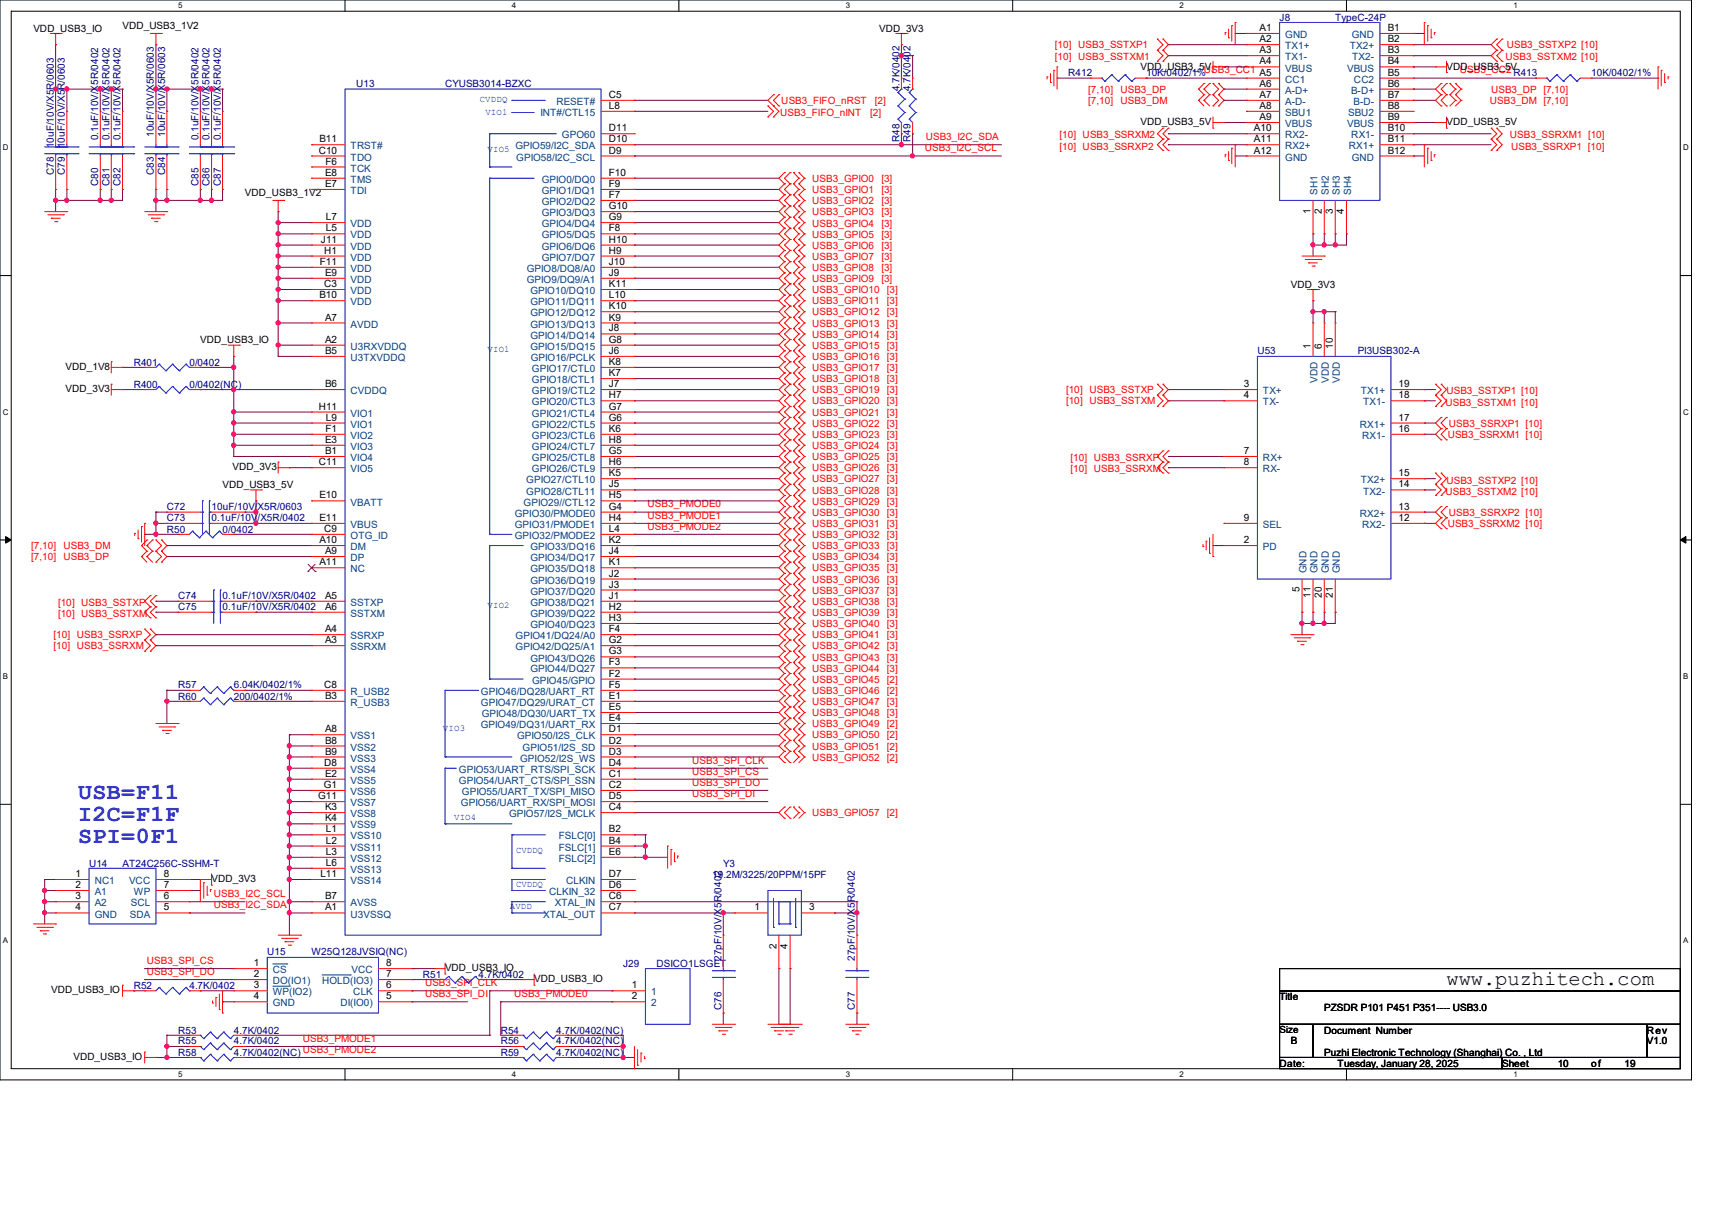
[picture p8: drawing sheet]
<svg xmlns="http://www.w3.org/2000/svg" width="297mm" height="210mm" viewBox="0 0 297 210" stroke-linecap="round" stroke-linejoin="round" font-family="sans-serif">
<defs><g id="words">
<g font-size="4" fill="#00f">
<text x="13.5" y="142.4">I2C=F1F</text>
<text x="13.5" y="138.5">USB=F11</text>
<text x="13.5" y="146.3">SPI=0F1</text>
</g>
<text font-size="3.6" x="251" y="170.8">www.puzhitech.com</text>
<g font-size="1.7">
<text x="5.8" y="5.5">VDD_USB3_IO</text>
<text x="21.3" y="5.1">VDD_USB3_1V2</text>
<text x="152.5" y="5.5">VDD_3V3</text>
<text x="218.5" y="5.4">A1</text>
<text x="240.7" y="5.4">B1</text>
<text x="218.5" y="7.3">A2</text>
<text x="218.5" y="9.2">A3</text>
<text x="218.5" y="11.2">A4</text>
<text x="240.7" y="7.3">B2</text>
<text x="240.7" y="9.2">B3</text>
<text x="240.7" y="11.2">B4</text>
<text x="105.6" y="17">C5</text>
<text x="197.9" y="12.1">VDD_USB3_5V</text>
<text x="218.5" y="15">A6</text>
<text x="218.5" y="17">A7</text>
<text x="240.7" y="13.1">B5</text>
<text x="240.7" y="15">B6</text>
<text x="240.7" y="17">B7</text>
<text x="250.9" y="12.1">VDD_USB3_5V</text>
<text x="105.6" y="22.8">D11</text>
<text x="105.6" y="18.9">L8</text>
<text x="197.9" y="21.7">VDD_USB3_5V</text>
<text x="217.5" y="22.8">A10</text>
<text x="218.5" y="18.9">A8</text>
<text x="218.5" y="20.8">A9</text>
<text x="240.7" y="18.9">B8</text>
<text x="240.7" y="20.8">B9</text>
<text x="240.7" y="22.8">B10</text>
<text x="250.9" y="21.7">VDD_USB3_5V</text>
<text x="55.3" y="26.6">C10</text>
<text x="55.4" y="24.7">B11</text>
<text x="56.5" y="28.5">F6</text>
<text x="105.6" y="26.6">D9</text>
<text x="105.6" y="24.7">D10</text>
<text x="217.5" y="24.7">A11</text>
<text x="217.5" y="26.6">A12</text>
<text x="240.7" y="24.7">B11</text>
<text x="240.7" y="26.6">B12</text>
<text x="42.5" y="34">VDD_USB3_1V2</text>
<text x="56.4" y="32.4">E7</text>
<text x="56.4" y="30.5">E8</text>
<text x="105.6" y="34.3">F7</text>
<text x="105.6" y="32.4">F9</text>
<text x="105.6" y="30.5">F10</text>
<text x="56.6" y="40.1">L5</text>
<text x="56.6" y="38.2">L7</text>
<text x="105.6" y="40.1">F8</text>
<text x="105.6" y="38.2">G9</text>
<text x="105.6" y="36.3">G10</text>
<text x="227.4" y="37.1" transform="rotate(-90 227.4 37.1)">1</text>
<text x="229.3" y="37.1" transform="rotate(-90 229.3 37.1)">2</text>
<text x="231.2" y="37.1" transform="rotate(-90 231.2 37.1)">3</text>
<text x="233.2" y="37.1" transform="rotate(-90 233.2 37.1)">4</text>
<text x="55.5" y="45.9">F11</text>
<text x="55.7" y="42.1">J11</text>
<text x="56.3" y="44">H1</text>
<text x="56.4" y="47.8">E9</text>
<text x="105.6" y="44">H9</text>
<text x="105.6" y="42.1">H10</text>
<text x="105.6" y="47.8">J9</text>
<text x="105.6" y="45.9">J10</text>
<text x="55.4" y="51.7">B10</text>
<text x="56.3" y="49.8">C3</text>
<text x="105.6" y="53.6">K10</text>
<text x="105.6" y="49.8">K11</text>
<text x="105.6" y="51.7">L10</text>
<text x="223.9" y="49.9">VDD_3V3</text>
<text x="34.8" y="59.5">VDD_USB3_IO</text>
<text x="56.4" y="59.4">A2</text>
<text x="56.4" y="55.6">A7</text>
<text x="105.6" y="59.4">G8</text>
<text x="105.6" y="57.5">J8</text>
<text x="105.6" y="55.6">K9</text>
<text x="11.4" y="64.2">VDD_1V8</text>
<text x="56.4" y="61.4">B5</text>
<text x="105.6" y="61.4">J6</text>
<text x="105.6" y="65.2">K7</text>
<text x="105.6" y="63.3">K8</text>
<text x="227.4" y="60.5" transform="rotate(-90 227.4 60.5)">1</text>
<text x="229.3" y="60.5" transform="rotate(-90 229.3 60.5)">6</text>
<text x="231.2" y="60.5" transform="rotate(-90 231.2 60.5)">10</text>
<text x="11.4" y="68">VDD_3V3</text>
<text x="55.3" y="71">H11</text>
<text x="56.4" y="67.1">B6</text>
<text x="105.6" y="71">G7</text>
<text x="105.6" y="69.1">H7</text>
<text x="105.6" y="67.1">J7</text>
<text x="215.8" y="67.1">3</text>
<text x="215.8" y="69.1">4</text>
<text x="242.6" y="69.1">18</text>
<text x="242.6" y="67.1">19</text>
<text x="56.4" y="76.8">E3</text>
<text x="56.5" y="74.9">F1</text>
<text x="56.6" y="72.9">L9</text>
<text x="105.6" y="72.9">G6</text>
<text x="105.6" y="76.8">H8</text>
<text x="105.6" y="74.9">K6</text>
<text x="242.6" y="74.9">16</text>
<text x="242.6" y="72.9">17</text>
<text x="40.3" y="81.5">VDD_3V3</text>
<text x="55.3" y="80.7">C11</text>
<text x="56.4" y="78.7">B1</text>
<text x="105.6" y="78.7">G5</text>
<text x="105.6" y="80.7">H6</text>
<text x="105.6" y="82.6">K5</text>
<text x="215.8" y="78.7">7</text>
<text x="215.8" y="80.7">8</text>
<text x="242.6" y="82.6">15</text>
<text x="38.6" y="84.6">VDD_USB3_5V</text>
<text x="55.4" y="86.4">E10</text>
<text x="105.6" y="88.4">G4</text>
<text x="105.6" y="86.4">H5</text>
<text x="105.6" y="84.5">J5</text>
<text x="242.6" y="88.4">13</text>
<text x="242.6" y="84.5">14</text>
<text x="55.4" y="94.2">A10</text>
<text x="55.4" y="90.3">E11</text>
<text x="56.3" y="92.2">C9</text>
<text x="105.6" y="90.3">H4</text>
<text x="105.6" y="94.2">K2</text>
<text x="105.6" y="92.2">L4</text>
<text x="215.8" y="94.2">2</text>
<text x="215.8" y="90.3">9</text>
<text x="242.6" y="90.3">12</text>
<text x="55.4" y="98">A11</text>
<text x="56.4" y="96.1">A9</text>
<text x="105.6" y="100">J2</text>
<text x="105.6" y="101.9">J3</text>
<text x="105.6" y="96.1">J4</text>
<text x="105.6" y="98">K1</text>
<text x="56.4" y="103.8">A5</text>
<text x="56.4" y="105.7">A6</text>
<text x="105.6" y="105.7">H2</text>
<text x="105.6" y="107.7">H3</text>
<text x="105.6" y="103.8">J1</text>
<text x="225.5" y="102.7" transform="rotate(-90 225.5 102.7)">5</text>
<text x="227.4" y="103.7" transform="rotate(-90 227.4 103.7)">11</text>
<text x="229.3" y="103.7" transform="rotate(-90 229.3 103.7)">20</text>
<text x="231.2" y="103.7" transform="rotate(-90 231.2 103.7)">21</text>
<text x="56.4" y="111.5">A3</text>
<text x="56.4" y="109.6">A4</text>
<text x="105.6" y="109.6">F4</text>
<text x="105.6" y="111.5">G2</text>
<text x="105.6" y="113.5">G3</text>
<text x="56.3" y="119.3">C8</text>
<text x="105.6" y="117.3">F2</text>
<text x="105.6" y="115.4">F3</text>
<text x="105.6" y="119.3">F5</text>
<text x="56.4" y="121.2">B3</text>
<text x="105.6" y="121.2">E1</text>
<text x="105.6" y="125">E4</text>
<text x="105.6" y="123.1">E5</text>
<text x="56.4" y="127">A8</text>
<text x="56.4" y="128.9">B8</text>
<text x="56.4" y="130.8">B9</text>
<text x="105.6" y="127">D1</text>
<text x="105.6" y="128.9">D2</text>
<text x="105.6" y="130.8">D3</text>
<text x="56.2" y="136.6">G1</text>
<text x="56.3" y="132.8">D8</text>
<text x="56.4" y="134.7">E2</text>
<text x="105.6" y="134.7">C1</text>
<text x="105.6" y="136.6">C2</text>
<text x="105.6" y="132.8">D4</text>
<text x="55.2" y="138.6">G11</text>
<text x="56.4" y="140.5">K3</text>
<text x="56.4" y="142.4">K4</text>
<text x="105.6" y="140.5">C4</text>
<text x="105.6" y="138.6">D5</text>
<text x="56.6" y="144.4">L1</text>
<text x="56.6" y="146.3">L2</text>
<text x="56.6" y="148.2">L3</text>
<text x="105.6" y="144.4">B2</text>
<text x="105.6" y="146.3">B4</text>
<text x="105.6" y="148.2">E6</text>
<text x="13.1" y="152.1">1</text>
<text x="13.1" y="154">2</text>
<text x="13.1" y="156">3</text>
<text x="28.4" y="152.1">8</text>
<text x="28.4" y="156">6</text>
<text x="28.4" y="154">7</text>
<text x="36.7" y="152.9">VDD_3V3</text>
<text x="55.6" y="152.1">L11</text>
<text x="56.4" y="156">B7</text>
<text x="56.6" y="150.2">L6</text>
<text x="105.6" y="156">C6</text>
<text x="105.6" y="154">D6</text>
<text x="105.6" y="152.1">D7</text>
<text x="13.1" y="157.9">4</text>
<text x="28.4" y="157.9">5</text>
<text x="56.4" y="157.9">A1</text>
<text x="105.6" y="157.9">C7</text>
<text x="130.9" y="157.9">1</text>
<text x="140.4" y="157.9">3</text>
<text x="44" y="167.6">1</text>
<text x="67" y="167.6">8</text>
<text x="134.7" y="164.5" transform="rotate(-90 134.7 164.5)">2</text>
<text x="136.6" y="164.5" transform="rotate(-90 136.6 164.5)">4</text>
<text x="8.9" y="172.3">VDD_USB3_IO</text>
<text x="44" y="169.5">2</text>
<text x="44" y="171.4">3</text>
<text x="44" y="173.3">4</text>
<text x="67" y="173.3">5</text>
<text x="67" y="171.4">6</text>
<text x="67" y="169.5">7</text>
<text x="77.2" y="168.4">VDD_USB3_IO</text>
<text x="92.7" y="170.3">VDD_USB3_IO</text>
<text x="109.6" y="171.4">1</text>
<text x="109.6" y="173.3">2</text>
<text x="222" y="173.4">Title</text>
<text x="222" y="179.2">Size</text>
<text x="229.7" y="175.3">PZSDR P101 P451 P351---- USB3.0</text>
<text x="229.7" y="179.2">Document Number</text>
<text x="285.7" y="179.2">Rev</text>
<text x="12.7" y="183.8">VDD_USB3_IO</text>
<text x="222" y="185">Date:</text>
<text x="223.9" y="181.1">B</text>
<text x="229.7" y="183.1">Puzhi Electronic Technology (Shanghai) Co. , Ltd</text>
<text x="232.1" y="185">Tuesday, January 28, 2025</text>
<text x="260.6" y="185">Sheet</text>
<text x="270.2" y="185">10</text>
<text x="276.1" y="185">of</text>
<text x="281.8" y="185">19</text>
<text x="285.7" y="181.1">V1.0</text>
</g>
<g font-size="1.7" fill="#000080">
<text x="222" y="3.6">J8</text>
<text x="231.6" y="3.6">TypeC-24P</text>
<text x="61.8" y="15.2">U13</text>
<text x="77.2" y="15.2">CYUSB3014-BZXC</text>
<text x="156" y="15.8" transform="rotate(-90 156 15.8)">4.7K/0402</text>
<text x="158" y="15.8" transform="rotate(-90 158 15.8)">4.7K/0402</text>
<text x="185.3" y="13.2">R412</text>
<text x="198.8" y="13.2">10K/0402/1%</text>
<text x="262.5" y="13.2">R413</text>
<text x="276" y="13.2">10K/0402/1%</text>
<text x="26.7" y="23.8" transform="rotate(-90 26.7 23.8)">10uF/10V/X5R/0603</text>
<text x="28.7" y="23.8" transform="rotate(-90 28.7 23.8)">10uF/10V/X5R/0603</text>
<text x="9.4" y="25.7" transform="rotate(-90 9.4 25.7)">10uF/10V/X5R/0603</text>
<text x="11.3" y="25.7" transform="rotate(-90 11.3 25.7)">10uF/10V/X5R/0603</text>
<text x="17.1" y="24.3" transform="rotate(-90 17.1 24.3)">0.1uF/10V/X5R/0402</text>
<text x="19" y="24.3" transform="rotate(-90 19 24.3)">0.1uF/10V/X5R/0402</text>
<text x="20.9" y="24.3" transform="rotate(-90 20.9 24.3)">0.1uF/10V/X5R/0402</text>
<text x="34.5" y="24.3" transform="rotate(-90 34.5 24.3)">0.1uF/10V/X5R/0402</text>
<text x="36.4" y="24.3" transform="rotate(-90 36.4 24.3)">0.1uF/10V/X5R/0402</text>
<text x="38.3" y="24.3" transform="rotate(-90 38.3 24.3)">0.1uF/10V/X5R/0402</text>
<text x="156" y="24.6" transform="rotate(-90 156 24.6)">R48</text>
<text x="158" y="24.6" transform="rotate(-90 158 24.6)">R49</text>
<text x="9.4" y="30.3" transform="rotate(-90 9.4 30.3)">C78</text>
<text x="11.3" y="30.3" transform="rotate(-90 11.3 30.3)">C79</text>
<text x="17.1" y="32.3" transform="rotate(-90 17.1 32.3)">C80</text>
<text x="19" y="32.3" transform="rotate(-90 19 32.3)">C81</text>
<text x="20.9" y="32.3" transform="rotate(-90 20.9 32.3)">C82</text>
<text x="26.7" y="30.3" transform="rotate(-90 26.7 30.3)">C83</text>
<text x="28.7" y="30.3" transform="rotate(-90 28.7 30.3)">C84</text>
<text x="34.5" y="32.3" transform="rotate(-90 34.5 32.3)">C85</text>
<text x="36.4" y="32.3" transform="rotate(-90 36.4 32.3)">C86</text>
<text x="38.3" y="32.3" transform="rotate(-90 38.3 32.3)">C87</text>
<text x="23.2" y="63.4">R401</text>
<text x="32.8" y="63.4">0/0402</text>
<text x="218.1" y="61.5">U53</text>
<text x="235.5" y="61.5">PI3USB302-A</text>
<text x="23.2" y="67.3">R400</text>
<text x="32.8" y="67.3">0/0402(NC)</text>
<text x="29" y="88.5">C72</text>
<text x="36.7" y="88.5">10uF/10V/X5R/0603</text>
<text x="29" y="92.4">R50</text>
<text x="29" y="90.4">C73</text>
<text x="36.7" y="90.4">0.1uF/10V/X5R/0402</text>
<text x="38.6" y="92.4">0/0402</text>
<text x="30.9" y="105.9">C75</text>
<text x="30.9" y="103.9">C74</text>
<text x="38.6" y="105.9">0.1uF/10V/X5R/0402</text>
<text x="38.6" y="103.9">0.1uF/10V/X5R/0402</text>
<text x="30.9" y="119.4">R57</text>
<text x="40.6" y="119.4">6.04K/0402/1%</text>
<text x="30.9" y="121.3">R60</text>
<text x="40.6" y="121.3">200/0402/1%</text>
<text x="15.5" y="150.3">U14</text>
<text x="21.3" y="150.3">AT24C256C-SSHM-T</text>
<text x="123.6" y="152.2">19.2M/3225/20PPM/15PF</text>
<text x="125.5" y="150.3">Y3</text>
<text x="46.4" y="165.7">U15</text>
<text x="54.1" y="165.7">W25Q128JVSIQ(NC)</text>
<text x="108.1" y="167.6">J29</text>
<text x="113.9" y="167.6">DSICO1LSGET</text>
<text x="125.2" y="166.6" transform="rotate(-90 125.2 166.6)">27pF/10V/X5R/0402</text>
<text x="148.3" y="166.6" transform="rotate(-90 148.3 166.6)">27pF/10V/X5R/0402</text>
<text x="23.2" y="171.5">R52</text>
<text x="32.8" y="171.5">4.7K/0402</text>
<text x="73.4" y="169.6">R51</text>
<text x="83" y="169.6">4.7K/0402</text>
<text x="30.9" y="179.2">R53</text>
<text x="40.6" y="179.2">4.7K/0402</text>
<text x="86.9" y="179.2">R54</text>
<text x="96.5" y="179.2">4.7K/0402(NC)</text>
<text x="125.2" y="175.1" transform="rotate(-90 125.2 175.1)">C76</text>
<text x="148.3" y="175.1" transform="rotate(-90 148.3 175.1)">C77</text>
<text x="30.9" y="181.1">R55</text>
<text x="30.9" y="183.1">R58</text>
<text x="40.6" y="181.1">4.7K/0402</text>
<text x="40.6" y="183.1">4.7K/0402(NC)</text>
<text x="86.9" y="181.1">R56</text>
<text x="86.9" y="183.1">R59</text>
<text x="96.5" y="181.1">4.7K/0402(NC)</text>
<text x="96.5" y="183.1">4.7K/0402(NC)</text>
</g>
<g font-size="1.7" fill="#f00">
<text x="183" y="8.4">[10] USB3_SSTXP1</text>
<text x="183" y="10.3">[10] USB3_SSTXM1</text>
<text x="261.2" y="10.3">USB3_SSTXM2 [10]</text>
<text x="261.4" y="8.4">USB3_SSTXP2 [10]</text>
<text x="188.8" y="16.1">[7,10]</text>
<text x="194.4" y="16.1">USB3_DP</text>
<text x="208.9" y="12.7">USB3_CC1 A5</text>
<text x="253.3" y="12.7">USB3_CC2</text>
<text x="258.7" y="16.1">USB3_DP [7,10]</text>
<text x="135.3" y="20.2">USB3_FIFO_nINT</text>
<text x="135.5" y="18">USB3_FIFO_nRST</text>
<text x="151" y="20.2">[2]</text>
<text x="151.8" y="18">[2]</text>
<text x="188.8" y="18">[7,10]</text>
<text x="194.4" y="18">USB3_DM</text>
<text x="258.5" y="18">USB3_DM [7,10]</text>
<text x="160.4" y="26.2">USB3_I2C_SCL</text>
<text x="160.6" y="24.3">USB3_I2C_SDA</text>
<text x="183.8" y="24">[10] USB3_SSRXM2</text>
<text x="183.8" y="25.9">[10] USB3_SSRXP2</text>
<text x="262" y="24">USB3_SSRXM1 [10]</text>
<text x="262.2" y="25.9">USB3_SSRXP1 [10]</text>
<text x="140.9" y="31.5">USB3_GPIO0</text>
<text x="140.9" y="33.5">USB3_GPIO1</text>
<text x="140.9" y="35.4">USB3_GPIO2</text>
<text x="152.9" y="31.5">[3]</text>
<text x="152.9" y="33.5">[3]</text>
<text x="152.9" y="35.4">[3]</text>
<text x="140.9" y="37.3">USB3_GPIO3</text>
<text x="140.9" y="39.3">USB3_GPIO4</text>
<text x="140.9" y="41.2">USB3_GPIO5</text>
<text x="152.9" y="37.3">[3]</text>
<text x="152.9" y="39.3">[3]</text>
<text x="152.9" y="41.2">[3]</text>
<text x="140.9" y="43.1">USB3_GPIO6</text>
<text x="140.9" y="45">USB3_GPIO7</text>
<text x="140.9" y="47">USB3_GPIO8</text>
<text x="152.9" y="43.1">[3]</text>
<text x="152.9" y="45">[3]</text>
<text x="152.9" y="47">[3]</text>
<text x="140.9" y="48.9">USB3_GPIO9</text>
<text x="140.9" y="50.8">USB3_GPIO10</text>
<text x="140.9" y="52.8">USB3_GPIO11</text>
<text x="152.9" y="48.9">[3]</text>
<text x="153.9" y="50.8">[3]</text>
<text x="153.9" y="52.8">[3]</text>
<text x="140.9" y="54.7">USB3_GPIO12</text>
<text x="140.9" y="56.6">USB3_GPIO13</text>
<text x="140.9" y="58.6">USB3_GPIO14</text>
<text x="153.9" y="54.7">[3]</text>
<text x="153.9" y="56.6">[3]</text>
<text x="153.9" y="58.6">[3]</text>
<text x="140.9" y="60.5">USB3_GPIO15</text>
<text x="140.9" y="62.4">USB3_GPIO16</text>
<text x="140.9" y="64.3">USB3_GPIO17</text>
<text x="153.9" y="60.5">[3]</text>
<text x="153.9" y="62.4">[3]</text>
<text x="153.9" y="64.3">[3]</text>
<text x="140.9" y="66.3">USB3_GPIO18</text>
<text x="140.9" y="68.2">USB3_GPIO19</text>
<text x="140.9" y="70.1">USB3_GPIO20</text>
<text x="153.9" y="66.3">[3]</text>
<text x="153.9" y="68.2">[3]</text>
<text x="153.9" y="70.1">[3]</text>
<text x="184.9" y="68.2">[10] USB3_SSTXP</text>
<text x="184.9" y="70.1">[10] USB3_SSTXM</text>
<text x="250.8" y="70.4">USB3_SSTXM1 [10]</text>
<text x="250.9" y="68.4">USB3_SSTXP1 [10]</text>
<text x="140.9" y="72.1">USB3_GPIO21</text>
<text x="140.9" y="74">USB3_GPIO22</text>
<text x="140.9" y="75.9">USB3_GPIO23</text>
<text x="140.9" y="77.9">USB3_GPIO24</text>
<text x="153.9" y="72.1">[3]</text>
<text x="153.9" y="74">[3]</text>
<text x="153.9" y="75.9">[3]</text>
<text x="153.9" y="77.9">[3]</text>
<text x="251.2" y="75.9">USB3_SSRXM1 [10]</text>
<text x="251.4" y="74">USB3_SSRXP1 [10]</text>
<text x="140.9" y="79.8">USB3_GPIO25</text>
<text x="140.9" y="81.7">USB3_GPIO26</text>
<text x="140.9" y="83.6">USB3_GPIO27</text>
<text x="153.9" y="79.8">[3]</text>
<text x="153.9" y="81.7">[3]</text>
<text x="153.9" y="83.6">[3]</text>
<text x="185.7" y="81.9">[10] USB3_SSRXM</text>
<text x="185.7" y="80">[10] USB3_SSRXP</text>
<text x="250.9" y="83.9">USB3_SSTXP2 [10]</text>
<text x="112.4" y="88">USB3_PMODE0</text>
<text x="112.4" y="90">USB3_PMODE1</text>
<text x="140.9" y="85.6">USB3_GPIO28</text>
<text x="140.9" y="87.5">USB3_GPIO29</text>
<text x="140.9" y="89.4">USB3_GPIO30</text>
<text x="153.9" y="85.6">[3]</text>
<text x="153.9" y="87.5">[3]</text>
<text x="153.9" y="89.4">[3]</text>
<text x="250.8" y="85.8">USB3_SSTXM2 [10]</text>
<text x="251.4" y="89.4">USB3_SSRXP2 [10]</text>
<text x="5.4" y="95.2">[7,10]</text>
<text x="11" y="95.2">USB3_DM</text>
<text x="112.4" y="91.9">USB3_PMODE2</text>
<text x="140.9" y="95.2">USB3_GPIO33</text>
<text x="140.9" y="91.4">USB3_GPIO31</text>
<text x="140.9" y="93.3">USB3_GPIO32</text>
<text x="153.9" y="95.2">[3]</text>
<text x="153.9" y="91.4">[3]</text>
<text x="153.9" y="93.3">[3]</text>
<text x="251.2" y="91.4">USB3_SSRXM2 [10]</text>
<text x="5.4" y="97.2">[7,10]</text>
<text x="11" y="97.2">USB3_DP</text>
<text x="140.9" y="97.2">USB3_GPIO34</text>
<text x="140.9" y="99.1">USB3_GPIO35</text>
<text x="140.9" y="101">USB3_GPIO36</text>
<text x="153.9" y="97.2">[3]</text>
<text x="153.9" y="99.1">[3]</text>
<text x="153.9" y="101">[3]</text>
<text x="10.1" y="105.1">[10] USB3_SSTXP</text>
<text x="10.1" y="107">[10] USB3_SSTXM</text>
<text x="140.9" y="103">USB3_GPIO37</text>
<text x="140.9" y="104.9">USB3_GPIO38</text>
<text x="140.9" y="106.8">USB3_GPIO39</text>
<text x="153.9" y="103">[3]</text>
<text x="153.9" y="104.9">[3]</text>
<text x="153.9" y="106.8">[3]</text>
<text x="9.3" y="110.7">[10] USB3_SSRXP</text>
<text x="9.3" y="112.6">[10] USB3_SSRXM</text>
<text x="140.9" y="108.8">USB3_GPIO40</text>
<text x="140.9" y="110.7">USB3_GPIO41</text>
<text x="140.9" y="112.6">USB3_GPIO42</text>
<text x="153.9" y="108.8">[3]</text>
<text x="153.9" y="110.7">[3]</text>
<text x="153.9" y="112.6">[3]</text>
<text x="140.9" y="114.6">USB3_GPIO43</text>
<text x="140.9" y="116.5">USB3_GPIO44</text>
<text x="140.9" y="118.4">USB3_GPIO45</text>
<text x="153.9" y="114.6">[3]</text>
<text x="153.9" y="116.5">[3]</text>
<text x="153.9" y="118.4">[2]</text>
<text x="140.9" y="120.4">USB3_GPIO46</text>
<text x="140.9" y="122.3">USB3_GPIO47</text>
<text x="140.9" y="124.2">USB3_GPIO48</text>
<text x="153.9" y="120.4">[2]</text>
<text x="153.9" y="122.3">[3]</text>
<text x="153.9" y="124.2">[3]</text>
<text x="140.9" y="126.2">USB3_GPIO49</text>
<text x="140.9" y="128.1">USB3_GPIO50</text>
<text x="140.9" y="130">USB3_GPIO51</text>
<text x="140.9" y="131.9">USB3_GPIO52</text>
<text x="153.9" y="126.2">[2]</text>
<text x="153.9" y="128.1">[2]</text>
<text x="153.9" y="130">[2]</text>
<text x="153.9" y="131.9">[2]</text>
<text x="120.1" y="134.3">USB3_SPI_CS</text>
<text x="120.1" y="132.4">USB3_SPI_CLK</text>
<text x="120.1" y="136.3">USB3_SPI_DO</text>
<text x="120.1" y="138.2">USB3_SPI_DI</text>
<text x="140.9" y="141.6">USB3_GPIO57</text>
<text x="153.9" y="141.6">[2]</text>
<text x="37.1" y="155.6">USB3_I2C_SCL</text>
<text x="37.1" y="157.5">USB3_I2C_SDA</text>
<text x="25.5" y="167.2">USB3_SPI_CS</text>
<text x="25.5" y="169.1">USB3_SPI_DO</text>
<text x="73.7" y="171">USB3_SPI_CLK</text>
<text x="73.7" y="172.9">USB3_SPI_DI</text>
<text x="89.2" y="172.9">USB3_PMODE0</text>
<text x="52.5" y="182.6">USB3_PMODE2</text>
<text x="52.5" y="180.7">USB3_PMODE1</text>
</g>
<g font-size="1.7" fill="#004080">
<text x="223" y="6.6">GND</text>
<text x="223" y="8.6">TX1+</text>
<text x="223" y="10.5">TX1-</text>
<text x="234.2" y="8.6">TX2+</text>
<text x="234.5" y="6.6">GND</text>
<text x="234.6" y="10.5">TX2-</text>
<text x="223" y="12.4">VBUS</text>
<text x="223" y="14.4">CC1</text>
<text x="223" y="16.3">A-D+</text>
<text x="233.7" y="12.4">VBUS</text>
<text x="234.4" y="16.3">B-D+</text>
<text x="234.9" y="14.4">CC2</text>
<text x="93.8" y="20.1">INT#/CTL15</text>
<text x="96.5" y="18.2">RESET#</text>
<text x="223" y="18.2">A-D-</text>
<text x="223" y="20.1">SBU1</text>
<text x="223" y="22.1">VBUS</text>
<text x="233.7" y="22.1">VBUS</text>
<text x="233.9" y="20.1">SBU2</text>
<text x="234.8" y="18.2">B-D-</text>
<text x="60.8" y="25.9">TRST#</text>
<text x="60.8" y="27.9">TDO</text>
<text x="60.8" y="29.8">TCK</text>
<text x="89.6" y="27.9">GPIO58/I2C_SCL</text>
<text x="97.5" y="24">GPO60</text>
<text x="223" y="24">RX2-</text>
<text x="223" y="25.9">RX2+</text>
<text x="223" y="27.9">GND</text>
<text x="234" y="25.9">RX1+</text>
<text x="234.4" y="24">RX1-</text>
<text x="234.5" y="27.9">GND</text>
<text x="60.8" y="33.7">TDI</text>
<text x="60.8" y="31.7">TMS</text>
<text x="94" y="35.6">GPIO2/DQ2</text>
<text x="94" y="33.7">GPIO1/DQ1</text>
<text x="94" y="31.7">GPIO0/DQ0</text>
<text x="228.6" y="33.8" transform="rotate(-90 228.6 33.8)">SH1</text>
<text x="230.5" y="33.8" transform="rotate(-90 230.5 33.8)">SH2</text>
<text x="232.4" y="33.8" transform="rotate(-90 232.4 33.8)">SH3</text>
<text x="234.4" y="33.8" transform="rotate(-90 234.4 33.8)">SH4</text>
<text x="60.8" y="41.4">VDD</text>
<text x="60.8" y="39.4">VDD</text>
<text x="94" y="41.4">GPIO5/DQ5</text>
<text x="94" y="39.4">GPIO4/DQ4</text>
<text x="94" y="37.5">GPIO3/DQ3</text>
<text x="60.8" y="47.2">VDD</text>
<text x="60.8" y="45.2">VDD</text>
<text x="60.8" y="43.3">VDD</text>
<text x="91.4" y="47.2">GPIO8/DQ8/A0</text>
<text x="94" y="45.2">GPIO7/DQ7</text>
<text x="94" y="43.3">GPIO6/DQ6</text>
<text x="60.8" y="53">VDD</text>
<text x="60.8" y="51">VDD</text>
<text x="60.8" y="49.1">VDD</text>
<text x="91.4" y="49.1">GPIO9/DQ9/A1</text>
<text x="92" y="51">GPIO10/DQ10</text>
<text x="92" y="53">GPIO11/DQ11</text>
<text x="60.8" y="56.8">AVDD</text>
<text x="92" y="58.7">GPIO14/DQ14</text>
<text x="92" y="56.8">GPIO13/DQ13</text>
<text x="92" y="54.9">GPIO12/DQ12</text>
<text x="60.8" y="60.7">U3RXVDDQ</text>
<text x="60.8" y="62.6">U3TXVDDQ</text>
<text x="92" y="60.7">GPIO15/DQ15</text>
<text x="92.1" y="62.6">GPIO16/PCLK</text>
<text x="92.3" y="64.5">GPIO17/CTL0</text>
<text x="60.8" y="68.4">CVDDQ</text>
<text x="92.3" y="70.3">GPIO20/CTL3</text>
<text x="92.3" y="68.4">GPIO19/CTL2</text>
<text x="92.3" y="66.5">GPIO18/CTL1</text>
<text x="219.1" y="68.4">TX+</text>
<text x="219.1" y="70.3">TX-</text>
<text x="228.6" y="66.4" transform="rotate(-90 228.6 66.4)">VDD</text>
<text x="230.5" y="66.4" transform="rotate(-90 230.5 66.4)">VDD</text>
<text x="232.4" y="66.4" transform="rotate(-90 232.4 66.4)">VDD</text>
<text x="236.1" y="68.4">TX1+</text>
<text x="236.5" y="70.3">TX1-</text>
<text x="60.8" y="76.1">VIO2</text>
<text x="60.8" y="72.3">VIO1</text>
<text x="60.8" y="74.2">VIO1</text>
<text x="92.3" y="74.2">GPIO22/CTL5</text>
<text x="92.3" y="72.3">GPIO21/CTL4</text>
<text x="92.3" y="76.1">GPIO23/CTL6</text>
<text x="235.9" y="74.2">RX1+</text>
<text x="236.3" y="76.1">RX1-</text>
<text x="60.8" y="80">VIO4</text>
<text x="60.8" y="81.9">VIO5</text>
<text x="60.8" y="78">VIO3</text>
<text x="91.3" y="83.8">GPIO27/CTL10</text>
<text x="92.3" y="80">GPIO25/CTL8</text>
<text x="92.3" y="81.9">GPIO26/CTL9</text>
<text x="92.3" y="78">GPIO24/CTL7</text>
<text x="219.1" y="80">RX+</text>
<text x="219.1" y="81.9">RX-</text>
<text x="236.1" y="83.8">TX2+</text>
<text x="60.8" y="87.7">VBATT</text>
<text x="89.3" y="89.6">GPIO30/PMODE0</text>
<text x="90.8" y="87.7">GPIO29//CTL12</text>
<text x="91.3" y="85.8">GPIO28/CTL11</text>
<text x="235.9" y="89.6">RX2+</text>
<text x="236.5" y="85.8">TX2-</text>
<text x="60.8" y="95.4">DM</text>
<text x="60.8" y="93.5">OTG_ID</text>
<text x="60.8" y="91.6">VBUS</text>
<text x="89.3" y="91.6">GPIO31/PMODE1</text>
<text x="89.3" y="93.5">GPIO32/PMODE2</text>
<text x="92" y="95.4">GPIO33/DQ16</text>
<text x="219.1" y="95.4">PD</text>
<text x="219.1" y="91.6">SEL</text>
<text x="236.3" y="91.6">RX2-</text>
<text x="60.8" y="97.3">DP</text>
<text x="60.8" y="99.3">NC</text>
<text x="92" y="101.2">GPIO36/DQ19</text>
<text x="92" y="97.3">GPIO34/DQ17</text>
<text x="92" y="99.3">GPIO35/DQ18</text>
<text x="226.7" y="99.4" transform="rotate(-90 226.7 99.4)">GND</text>
<text x="228.6" y="99.4" transform="rotate(-90 228.6 99.4)">GND</text>
<text x="230.5" y="99.4" transform="rotate(-90 230.5 99.4)">GND</text>
<text x="232.4" y="99.4" transform="rotate(-90 232.4 99.4)">GND</text>
<text x="60.8" y="105.1">SSTXP</text>
<text x="60.8" y="107">SSTXM</text>
<text x="92" y="107">GPIO39/DQ22</text>
<text x="92" y="105.1">GPIO38/DQ21</text>
<text x="92" y="103.1">GPIO37/DQ20</text>
<text x="60.8" y="112.8">SSRXM</text>
<text x="60.8" y="110.9">SSRXP</text>
<text x="89.4" y="110.9">GPIO41/DQ24/A0</text>
<text x="89.4" y="112.8">GPIO42/DQ25/A1</text>
<text x="92" y="108.9">GPIO40/DQ23</text>
<text x="92" y="116.6">GPIO44/DQ27</text>
<text x="92" y="114.7">GPIO43/DQ26</text>
<text x="92.3" y="118.6">GPIO45/GPIO</text>
<text x="60.8" y="122.4">R_USB3</text>
<text x="60.8" y="120.5">R_USB2</text>
<text x="83.4" y="122.4">GPIO47/DQ29/URAT_CT</text>
<text x="83.4" y="120.5">GPIO46/DQ28/UART_RT</text>
<text x="83.6" y="124.4">GPIO48/DQ30/UART_TX</text>
<text x="60.8" y="128.2">VSS1</text>
<text x="60.8" y="130.2">VSS2</text>
<text x="83.4" y="126.3">GPIO49/DQ31/UART_RX</text>
<text x="89.7" y="128.2">GPIO50/I2S_CLK</text>
<text x="90.7" y="130.2">GPIO51/I2S_SD</text>
<text x="60.8" y="132.1">VSS3</text>
<text x="60.8" y="134">VSS4</text>
<text x="60.8" y="135.9">VSS5</text>
<text x="60.8" y="137.9">VSS6</text>
<text x="79.6" y="135.9">GPIO54/UART_CTS/SPI_SSN</text>
<text x="79.6" y="134">GPIO53/UART_RTS/SPI_SCK</text>
<text x="80.1" y="137.9">GPIO55/UART_TX/SPI_MISO</text>
<text x="90.3" y="132.1">GPIO52/I2S_WS</text>
<text x="60.8" y="139.8">VSS7</text>
<text x="60.8" y="141.7">VSS8</text>
<text x="60.8" y="143.7">VSS9</text>
<text x="80" y="139.8">GPIO56/UART_RX/SPI_MOSI</text>
<text x="88.3" y="141.7">GPIO57/I2S_MCLK</text>
<text x="60.8" y="145.6">VSS10</text>
<text x="60.8" y="147.5">VSS11</text>
<text x="60.8" y="149.5">VSS12</text>
<text x="96.9" y="145.6">FSLC[0]</text>
<text x="96.9" y="147.5">FSLC[1]</text>
<text x="96.9" y="149.5">FSLC[2]</text>
<text x="16.4" y="153.3">NC1</text>
<text x="16.4" y="155.2">A1</text>
<text x="22.4" y="153.3">VCC</text>
<text x="23.2" y="155.2">WP</text>
<text x="60.8" y="151.4">VSS13</text>
<text x="60.8" y="153.3">VSS14</text>
<text x="95.3" y="155.2">CLKIN_32</text>
<text x="98.2" y="153.3">CLKIN</text>
<text x="16.4" y="157.2">A2</text>
<text x="16.4" y="159.1">GND</text>
<text x="22.5" y="159.1">SDA</text>
<text x="22.7" y="157.2">SCL</text>
<text x="60.8" y="159.1">U3VSSQ</text>
<text x="60.8" y="157.2">AVSS</text>
<text x="94.2" y="159.1">XTAL_OUT</text>
<text x="96.3" y="157.2">XTAL_IN</text>
<text x="47.3" y="168.8">CS</text>
<text x="47.3" y="170.7">DO(IO1)</text>
<text x="47.3" y="172.6">WP(IO2)</text>
<text x="55.9" y="170.7">HOLD(IO3)</text>
<text x="61" y="168.8">VCC</text>
<text x="61.3" y="172.6">CLK</text>
<text x="112.9" y="172.6">1</text>
<text x="47.3" y="174.5">GND</text>
<text x="59.1" y="174.5">DI(IO0)</text>
<text x="112.9" y="174.5">2</text>
</g>
<g font-size="1.6" fill="#00f">
<text x="83.2" y="17.7">CVDDQ</text>
<text x="84.2" y="20">VIO1</text>
<text x="84.6" y="26.3">VIO5 GPIO59/I2C_SDA</text>
<text x="84.6" y="61.1">VIO1</text>
<text x="84.6" y="105.5">VIO2</text>
<text x="76.8" y="126.7">VIO3</text>
<text x="78.8" y="142.2">VIO4</text>
<text x="89.5" y="148">CVDDQ</text>
<text x="89.5" y="153.8">CVDDQ</text>
<text x="88.4" y="157.6">AVDD</text>
</g>
<g font-size="1.4">
<text x="30.9" y="1.4">5</text>
<text x="88.8" y="1.4">4</text>
<text x="146.7" y="1.4">3</text>
<text x="204.6" y="1.4">2</text>
<text x="262.6" y="1.4">1</text>
<text x=".5" y="26.1">D</text>
<text x="292" y="26.1">D</text>
<text x=".5" y="71.9">C</text>
<text x="292" y="71.9">C</text>
<text x=".5" y="117.8">B</text>
<text x="292" y="117.8">B</text>
<text x=".5" y="163.6">A</text>
<text x="292" y="163.6">A</text>
<text x="30.9" y="186.8">5</text>
<text x="88.8" y="186.8">4</text>
<text x="146.7" y="186.8">3</text>
<text x="204.6" y="186.8">2</text>
<text x="262.6" y="186.8">1</text>
</g>
</g></defs>
<path d="M0 0h293.5v187.3h-293.5zM1.9 1.9h289.6v183.4h-289.6z" fill="none" stroke="#000" stroke-width=".17"/>
<g fill="#fff">
<path d="M30.9 .2h.8v1.5h-.8z"/>
<path d="M30.9 185.5h.8v1.6h-.8z"/>
</g>
<path d="M59.9 0v1.9M59.9 185.3v2" fill="none" stroke="#000" stroke-width=".17"/>
<g fill="#fff">
<path d="M88.8 .2h.8v1.5h-.8z"/>
<path d="M88.8 185.5h.8v1.6h-.8z"/>
</g>
<path d="M117.8 0v1.9M117.8 185.3v2" fill="none" stroke="#000" stroke-width=".17"/>
<g fill="#fff">
<path d="M146.7 .2h.8v1.5h-.8z"/>
<path d="M146.7 185.5h.8v1.6h-.8z"/>
</g>
<path d="M175.7 0v1.9M175.7 185.3v2" fill="none" stroke="#000" stroke-width=".17"/>
<g fill="#fff">
<path d="M204.6 .2h.8v1.5h-.8z"/>
<path d="M204.6 185.5h.8v1.6h-.8z"/>
</g>
<path d="M233.6 0v1.9M233.6 185.3v2" fill="none" stroke="#000" stroke-width=".17"/>
<g fill="#fff">
<path d="M262.6 .2h.7v1.5h-.7z"/>
<path d="M262.6 185.5h.7v1.6h-.7z"/>
<path d="M.5 24.8h1v1.6h-1z"/>
<path d="M292 24.8h1v1.6h-1z"/>
<path d="M.5 70.7h1v1.5h-1z"/>
<path d="M292 70.7h1v1.5h-1z"/>
</g>
<path d="M0 47.8h1.9M291.5 47.8h2" fill="none" stroke="#000" stroke-width=".17"/>
<g fill="#fff">
<path d="M.5 116.5h.9v1.6h-.9z"/>
<path d="M292 116.5h.9v1.6h-.9z"/>
</g>
<path d="M0 93.6h1.9M291.5 93.6h2" fill="none" stroke="#000" stroke-width=".17"/>
<path d="M1 93l.9 .6-.9 .6zM291.5 93.6l1-.6v1.2z" fill="#000" stroke="#000" stroke-width=".17"/>
<g fill="#fff">
<path d="M.5 162.4h.9v1.5h-.9z"/>
<path d="M292 162.4h.9v1.5h-.9z"/>
</g>
<path d="M0 139.5h1.9M291.5 139.5h2M222 168h69.5v3.8h-69.5zM222 171.8h69.5v5.8h-69.5zM222 177.6h5.8v5.8h-5.8zM227.8 177.6h57.9v5.8h-57.9zM285.7 177.6h5.8v5.8h-5.8zM222 183.4h38.6v1.9h-38.6zM260.6 183.4h30.9v1.9h-30.9z" fill="none" stroke="#000" stroke-width=".17"/>
<g fill="none" stroke="#800040" stroke-width=".17">
<path d="M9.7 15.5h.1M9.7 7.7h.1M9.7 15.5h11.6M9.7 7.7v11.6M11.6 15.5h.1M11.6 15.5v3.8M17.4 15.5h.1M17.4 15.5v3.8M19.3 15.5h.1M19.3 15.5v3.8M21.3 15.5h.1M21.3 15.5v3.8"/>
<path d="M27.1 15.5h.1M27.1 7.7h.1M27.1 7.7v11.6M27.1 15.5h11.5M29 15.5h.1M29 15.5v3.8M34.8 15.5h.1M34.8 15.5v3.8M36.7 15.5h.1M36.7 15.5v3.8M38.6 15.5h.1M38.6 15.5v3.8"/>
<path d="M110.1 19.3h.1M110.1 17.4h.1M110.1 19.3h23.1M110.1 17.4h23.1M156.4 9.7h.1M156.4 7.7h.1M156.4 7.7v5.8M156.4 9.7h1.9M158.3 9.7h.1M158.3 9.7v3.8M183.4 13.5h.1M183.4 13.5h5.8"/>
<path d="M198.8 13.5h.1M198.8 13.5h17.4M202.7 7.7h.1M202.7 9.7h.1M202.7 9.7h13.5M202.7 7.7h13.5M212.3 11.6h.1M212.3 15.5h.1M212.3 17.4h.1M212.3 17.4h3.9M212.3 15.5h3.9M212.3 11.6h3.9"/>
<path d="M214.3 5.8h.1M214.3 5.8h1.9M245.2 11.6h.1M245.2 5.8h.1M245.2 9.7h.1M245.2 7.7h.1M245.2 17.4h.1M245.2 15.5h.1M245.2 9.7h13.5M245.2 17.4h3.8M245.2 15.5h3.8M245.2 13.5h21.2"/>
<path d="M245.2 11.6h3.8M245.2 5.8h1.9M245.2 7.7h13.5M266.4 13.5h.1M276.1 13.5h11.6M287.7 13.5h.1M9.7 34.8h.1M9.7 32.9h.1M9.7 32.9v3.8M11.6 32.9h.1M11.6 34.8h.1M11.6 32.9v1.9"/>
<path d="M17.4 32.9h.1M17.4 34.8h.1M17.4 32.9v1.9M19.3 32.9h.1M19.3 34.8h.1M19.3 32.9v1.9M21.3 32.9h.1M21.3 32.9v1.9h-11.6M27.1 34.8h.1M27.1 32.9h.1M27.1 32.9v3.8M29 32.9h.1"/>
<path d="M29 34.8h.1M29 32.9v1.9M34.8 32.9h.1M34.8 34.8h.1M34.8 32.9v1.9M36.7 32.9h.1M36.7 34.8h.1M36.7 32.9v1.9M38.6 32.9h.1M38.6 32.9v1.9h-11.5M48.3 36.7h.1M48.3 38.6h.1"/>
<path d="M48.3 36.7v25.1M48.3 38.6h5.8M110.1 27.1h.1M110.1 30.9h.1M110.1 25.1h.1M110.1 32.9h.1M110.1 34.8h.1M110.1 36.7h.1M110.1 38.6h.1M110.1 25.1h63.6M110.1 27.1h63.6M110.1 30.9h25"/>
<path d="M110.1 38.6h25M110.1 32.9h25M110.1 34.8h25M110.1 36.7h25M156.4 23.2h.1M156.4 25.1h.1M156.4 23.2v1.9M158.3 23.2h.1M158.3 27.1h.1M158.3 23.2v3.9M202.7 25.1h.1M202.7 23.2h.1"/>
<path d="M202.7 25.1h13.5M202.7 23.2h13.5M212.3 21.3h.1M212.3 21.3h3.9M214.3 27.1h.1M214.3 27.1h1.9M245.2 21.3h.1M245.2 27.1h.1M245.2 23.2h.1M245.2 25.1h.1M245.2 25.1h13.5M245.2 27.1h1.9"/>
<path d="M245.2 21.3h3.8M245.2 23.2h13.5M48.3 40.6h.1M48.3 52.2h.1M48.3 50.2h.1M48.3 48.3h.1M48.3 46.4h.1M48.3 44.4h.1M48.3 42.5h.1M48.3 59.9h.1M48.3 56h.1M48.3 52.2h5.8"/>
<path d="M48.3 50.2h5.8M48.3 48.3h5.8M48.3 46.4h5.8M48.3 44.4h5.8M48.3 42.5h5.8M48.3 40.6h5.8M48.3 59.9h5.8M48.3 56h5.8M110.1 40.6h.1M110.1 42.5h.1M110.1 44.4h.1M110.1 46.4h.1"/>
<path d="M110.1 48.3h.1M110.1 50.2h.1M110.1 52.2h.1M110.1 54.1h.1M110.1 56h.1M110.1 57.9h.1M110.1 59.9h.1M110.1 52.2h25M110.1 50.2h25M110.1 48.3h25M110.1 46.4h25M110.1 44.4h25"/>
<path d="M110.1 42.5h25M110.1 40.6h25M110.1 59.9h25M110.1 56h25M110.1 54.1h25M110.1 57.9h25M227.8 52.2h.1M227.8 54.1h.1M227.8 40.6h.1M227.8 42.5h.1M227.8 54.1h3.8M227.8 40.6v3.8"/>
<path d="M227.8 52.2v3.8M229.7 54.1h.1M229.7 40.6h.1M229.7 42.5h.1M229.7 40.6v1.9M229.7 54.1v1.9M231.6 54.1h.1M231.6 40.6h.1M231.6 42.5h.1M231.6 40.6v1.9M231.6 54.1v1.9M233.6 40.6h.1"/>
<path d="M233.6 40.6v1.9h-5.8M21.3 67.6h.1M21.3 63.7h.1M21.3 67.6h3.8M21.3 63.7h3.8M34.8 67.6h.1M34.8 63.7h.1M34.8 67.6h19.3M34.8 63.7h5.8M40.6 71.5h.1M40.6 67.6h.1M40.6 73.4h.1"/>
<path d="M40.6 75.3h.1M40.6 77.2h.1M40.6 79.2h.1M40.6 63.7h.1M40.6 61.8h.1M40.6 71.5h13.5M40.6 61.8v17.4M40.6 73.4h13.5M40.6 75.3h13.5M40.6 77.2h13.5M40.6 79.2h13.5M48.3 61.8h.1"/>
<path d="M48.3 61.8h5.8M110.1 61.8h.1M110.1 63.7h.1M110.1 65.7h.1M110.1 67.6h.1M110.1 69.5h.1M110.1 71.5h.1M110.1 73.4h.1M110.1 75.3h.1M110.1 77.2h.1M110.1 79.2h.1M110.1 61.8h25"/>
<path d="M110.1 71.5h25M110.1 67.6h25M110.1 73.4h25M110.1 75.3h25M110.1 77.2h25M110.1 79.2h25M110.1 63.7h25M110.1 65.7h25M110.1 69.5h25M202.7 67.6h.1M202.7 69.5h.1M202.7 79.2h.1"/>
<path d="M202.7 67.6h9.6M202.7 79.2h9.6M202.7 69.5h9.6M247.1 67.6h.1M247.1 75.3h.1M247.1 69.5h.1M247.1 73.4h.1M247.1 67.6h1.9M247.1 73.4h1.9M247.1 75.3h1.9M247.1 69.5h1.9M25.1 92.7h.1"/>
<path d="M25.1 92.7h5.8M27.1 88.8h.1M27.1 92.7h.1M27.1 90.8h.1M27.1 88.8v3.9M27.1 90.8h1.9M27.1 88.8h1.9M29 94.6h.1M29 96.5h.1M29 94.6h25.1M29 96.5h25.1M40.6 92.7h.1"/>
<path d="M40.6 92.7h13.5M42.5 90.8h.1M42.5 88.8h.1M42.5 90.8h11.6M42.5 88.8h1.9M44.4 90.8h.1M44.4 88.8h.1M44.4 86.9h.1M44.4 86.9v3.9M50.2 81.1h.1M50.2 81.1h3.9M110.1 88.8h.1"/>
<path d="M110.1 90.8h.1M110.1 92.7h.1M110.1 81.1h.1M110.1 83h.1M110.1 85h.1M110.1 86.9h.1M110.1 94.6h.1M110.1 96.5h.1M110.1 98.5h.1M110.1 81.1h25M110.1 92.7h25M110.1 90.8h25"/>
<path d="M110.1 88.8h25M110.1 94.6h25M110.1 96.5h25M110.1 83h25M110.1 85h25M110.1 86.9h25M110.1 98.5h25M202.7 81.1h.1M202.7 81.1h9.6M210.4 94.6h.1M210.4 94.6h1.9M247.1 88.8h.1"/>
<path d="M247.1 85h.1M247.1 90.8h.1M247.1 83h.1M247.1 90.8h1.9M247.1 88.8h1.9M247.1 83h1.9M247.1 85h1.9M27.1 112h.1M27.1 110.1h.1M27.1 104.3h.1M27.1 106.2h.1M27.1 112h27"/>
<path d="M27.1 110.1h27M27.1 104.3h3.8M27.1 106.2h3.8M29 119.7h.1M29 119.7h3.9M29 119.7v5.8M42.5 119.7h.1M42.5 119.7h11.6M44.4 106.2h.1M44.4 104.3h.1M44.4 104.3h9.7M44.4 106.2h9.7"/>
<path d="M110.1 100.4h.1M110.1 102.3h.1M110.1 104.3h.1M110.1 106.2h.1M110.1 108.1h.1M110.1 110.1h.1M110.1 112h.1M110.1 113.9h.1M110.1 115.8h.1M110.1 117.8h.1M110.1 119.7h.1M110.1 112h25"/>
<path d="M110.1 110.1h25M110.1 119.7h25M110.1 104.3h25M110.1 106.2h25M110.1 100.4h25M110.1 102.3h25M110.1 108.1h25M110.1 113.9h25M110.1 115.8h25M110.1 117.8h25M225.9 106.2h.1M225.9 108.1h.1"/>
<path d="M225.9 106.2v3.9M227.8 108.1h.1M227.8 106.2h.1M227.8 106.2v1.9M229.7 106.2h.1M229.7 108.1h.1M229.7 106.2v1.9M231.6 106.2h.1M231.6 106.2v1.9h-5.7M29 121.6h.1M29 121.6h3.9M42.5 121.6h.1"/>
<path d="M42.5 121.6h11.6M50.2 127.4h.1M50.2 129.4h.1M50.2 131.3h.1M50.2 133.2h.1M50.2 137.1h.1M50.2 135.1h.1M50.2 139h.1M50.2 127.4v34.8M50.2 127.4h3.9M50.2 129.4h3.9M50.2 131.3h3.9"/>
<path d="M50.2 133.2h3.9M50.2 135.1h3.9M50.2 139h3.9M50.2 137.1h3.9M110.1 121.6h.1M110.1 123.6h.1M110.1 125.5h.1M110.1 127.4h.1M110.1 129.4h.1M110.1 131.3h.1M110.1 135.1h.1M110.1 133.2h.1"/>
<path d="M110.1 137.1h.1M110.1 139h.1M110.1 121.6h25M110.1 127.4h25M110.1 129.4h25M110.1 131.3h25M110.1 133.2h23.1M110.1 135.1h23.1M110.1 139h23.1M110.1 137.1h23.1M110.1 123.6h25M110.1 125.5h25"/>
<path d="M7.7 158.3h.1M7.7 152.5h.1M7.7 156.4h.1M7.7 154.4h.1M7.7 158.3h2M7.7 156.4h2M7.7 152.5v7.7M7.7 152.5h2M7.7 154.4h2M32.9 156.4h.1M32.9 158.3h.1M32.9 152.5h.1"/>
<path d="M32.9 154.4h.1M32.9 158.3h9.6M32.9 156.4h9.6M32.9 152.5h1.9M32.9 154.4h1.9M50.2 142.9h.1M50.2 140.9h.1M50.2 144.8h.1M50.2 146.7h.1M50.2 152.5h.1M50.2 150.6h.1M50.2 148.7h.1"/>
<path d="M50.2 156.4h.1M50.2 158.3h.1M50.2 158.3h3.9M50.2 156.4h3.9M50.2 152.5h3.9M50.2 142.9h3.9M50.2 140.9h3.9M50.2 144.8h3.9M50.2 146.7h3.9M50.2 150.6h3.9M50.2 148.7h3.9M110.1 158.3h.1"/>
<path d="M110.1 156.4h.1M110.1 148.7h.1M110.1 146.7h.1M110.1 144.8h.1M110.1 140.9h.1M110.1 158.3h17.3M110.1 156.4h38.6M110.1 140.9h25M110.1 144.8h1.9M110.1 146.7h1.9M110.1 148.7h5.7M112 146.7h.1"/>
<path d="M112 148.7h.1M112 144.8h.1M112 144.8v3.9M125.5 158.3h.1M125.5 158.3v3.9M144.8 158.3h.1M144.8 158.3h3.9M148.7 158.3h.1M148.7 156.4h.1M148.7 156.4v5.8M23.2 171.8h.1M23.2 171.8h1.9"/>
<path d="M25.1 169.9h.1M25.1 168h.1M25.1 169.9h15.5M25.1 168h15.5M29 179.5h.1M29 179.5v3.9M29 179.5h3.9M34.8 171.8h.1M34.8 171.8h5.8M38.6 173.7h.1M38.6 173.7h2M42.5 179.5h42.5"/>
<path d="M71.5 171.8h.1M71.5 173.7h.1M71.5 168h.1M71.5 169.9h.1M71.5 173.7h9.6M71.5 169.9h3.8M71.5 171.8h9.6M71.5 168h3.8M85 179.5h.1M85 169.9h.1M85 171.8h.1M85 169.9h5.8"/>
<path d="M85 171.8h21.2M85 171.8v7.7M86.9 173.7h.1M86.9 173.7v5.8h1.9M86.9 173.7h19.3M88.8 179.5h.1M98.5 179.5h.1M98.5 179.5h9.6v3.9M106.2 171.8h.1M106.2 173.7h.1M125.5 175.7h.1M125.5 175.7v1.9"/>
<path d="M135.1 168h.1M135.1 168v9.6M137.1 168h.1M137.1 168v9.6M148.7 175.7h.1M148.7 175.7v1.9M27.1 183.4h.1M27.1 183.4h5.8M29 183.4h.1M29 181.5h.1M29 181.5h3.9M42.5 183.4h.1"/>
<path d="M42.5 181.5h.1M42.5 183.4h46.3M42.5 181.5h46.3M98.5 183.4h.1M98.5 181.5h.1M98.5 183.4h11.6M98.5 181.5h9.6M108.1 183.4h.1M108.1 181.5h.1"/>
</g>
<g fill="#f0f" stroke="#f0f" stroke-width=".17">
<circle cx="148.6" cy="158.3" r=".37"/>
<circle cx="125.5" cy="158.3" r=".37"/>
<circle cx="7.7" cy="158.3" r=".37"/>
<circle cx="48.3" cy="38.6" r=".37"/>
<circle cx="48.3" cy="42.5" r=".37"/>
<circle cx="48.3" cy="40.5" r=".37"/>
<circle cx="7.7" cy="156.4" r=".37"/>
<circle cx="7.7" cy="154.4" r=".37"/>
<circle cx="156.3" cy="9.7" r=".37"/>
<circle cx="158.3" cy="27" r=".37"/>
<circle cx="29" cy="121.6" r=".37"/>
<circle cx="48.3" cy="50.2" r=".37"/>
<circle cx="48.3" cy="48.3" r=".37"/>
<circle cx="48.3" cy="46.3" r=".37"/>
<circle cx="48.3" cy="44.4" r=".37"/>
<circle cx="48.3" cy="56" r=".37"/>
<circle cx="48.3" cy="52.1" r=".37"/>
<circle cx="40.5" cy="73.3" r=".37"/>
<circle cx="40.5" cy="71.4" r=".37"/>
<circle cx="40.5" cy="77.2" r=".37"/>
<circle cx="40.5" cy="75.3" r=".37"/>
<circle cx="50.2" cy="129.3" r=".37"/>
<circle cx="156.3" cy="25.1" r=".37"/>
<circle cx="50.2" cy="131.3" r=".37"/>
<circle cx="50.2" cy="133.2" r=".37"/>
<circle cx="50.2" cy="139" r=".37"/>
<circle cx="50.2" cy="137.1" r=".37"/>
<circle cx="50.2" cy="135.1" r=".37"/>
<circle cx="50.2" cy="142.9" r=".37"/>
<circle cx="50.2" cy="140.9" r=".37"/>
<circle cx="50.2" cy="146.7" r=".37"/>
<circle cx="50.2" cy="144.8" r=".37"/>
<circle cx="50.2" cy="150.6" r=".37"/>
<circle cx="50.2" cy="148.6" r=".37"/>
<circle cx="50.2" cy="152.5" r=".37"/>
<circle cx="50.2" cy="158.3" r=".37"/>
<circle cx="50.2" cy="156.4" r=".37"/>
<circle cx="44.4" cy="90.7" r=".37"/>
<circle cx="44.4" cy="88.8" r=".37"/>
<circle cx="48.3" cy="59.8" r=".37"/>
<circle cx="111.9" cy="148.6" r=".37"/>
<circle cx="111.9" cy="146.7" r=".37"/>
<circle cx="11.6" cy="15.4" r=".37"/>
<circle cx="9.7" cy="15.4" r=".37"/>
<circle cx="19.3" cy="15.4" r=".37"/>
<circle cx="19.3" cy="34.7" r=".37"/>
<circle cx="17.4" cy="15.4" r=".37"/>
<circle cx="17.4" cy="34.7" r=".37"/>
<circle cx="11.6" cy="34.7" r=".37"/>
<circle cx="9.7" cy="34.7" r=".37"/>
<circle cx="36.7" cy="15.4" r=".37"/>
<circle cx="29" cy="34.7" r=".37"/>
<circle cx="27" cy="34.7" r=".37"/>
<circle cx="36.7" cy="34.7" r=".37"/>
<circle cx="27" cy="15.4" r=".37"/>
<circle cx="34.7" cy="15.4" r=".37"/>
<circle cx="29" cy="15.4" r=".37"/>
<circle cx="34.7" cy="34.7" r=".37"/>
<circle cx="29" cy="181.5" r=".37"/>
<circle cx="29" cy="183.4" r=".37"/>
<circle cx="108.1" cy="183.4" r=".37"/>
<circle cx="108.1" cy="181.5" r=".37"/>
<circle cx="27" cy="92.6" r=".37"/>
<circle cx="27" cy="90.7" r=".37"/>
<circle cx="40.5" cy="67.6" r=".37"/>
<circle cx="40.5" cy="63.7" r=".37"/>
<circle cx="227.8" cy="108.1" r=".37"/>
<circle cx="225.9" cy="108.1" r=".37"/>
<circle cx="229.7" cy="108.1" r=".37"/>
<circle cx="227.8" cy="54" r=".37"/>
<circle cx="229.7" cy="54" r=".37"/>
<circle cx="229.7" cy="42.5" r=".37"/>
<circle cx="227.8" cy="42.5" r=".37"/>
<circle cx="231.7" cy="42.5" r=".37"/>
</g>
<g fill="none" stroke="#f00" stroke-width=".17">
<path d="M8.7 5.8h1.9M9.7 7.7h.1M9.7 19.3h.1M9.7 5.8v1.9M9.7 19.3v5.8M10.6 5.8h.1M11.6 19.3h.1M11.6 19.3v5.8M17.4 19.3h.1M17.4 19.3v5.8M19.3 19.3h.1M19.3 19.3v5.8"/>
<path d="M21.3 19.3h.1M21.3 19.3v5.8M26.1 5.8h1.9M27.1 7.7h.1M27.1 19.3h.1M27.1 5.8v1.9M27.1 19.3v5.8M28 5.8h.1M29 19.3h.1M29 19.3v5.8M34.8 19.3h.1M34.8 19.3v5.8"/>
<path d="M36.7 19.3h.1M36.7 19.3v5.8M38.6 19.3h.1M38.6 19.3v5.8M104.3 17.4h5.8M104.3 19.3h5.8M110.1 17.4h.1M110.1 19.3h.1M133.2 18.4h.1M133.2 18.4l1 .9-1 1M134.2 18.4h.1M134.2 16.4h.1"/>
<path d="M134.2 16.4l-1 1 1.9 1.9-.9 1M135.1 18.4h.1M135.1 16.4h.1M135.1 16.4l-.9 1 .9 1M155.4 5.8h2M156.4 7.7h.1M156.4 13.5h.1M156.4 5.8v1.9M156.4 13.5v2M157.4 5.8h.1M158.3 13.5h.1M158.3 13.5v2"/>
<path d="M181.7 13.3h.1M181.7 13.3v.4M182.2 14.3h.1M182.2 12.7v1.6M182.8 12.2h.1M182.8 12.2v2.7M183.4 11.6h.1M183.4 11.6v3.9M189.2 13.5h.1M189.2 13.5h1.9M196.9 13.5h1.9M198.8 13.5h.1"/>
<path d="M200.8 8.7h.1M200.8 6.8h.1M200.8 10.6h.1M200.8 8.7l1 1-1 .9M200.8 6.8l1 .9-1 1M201.8 6.8h.1M201.8 8.7h.1M201.8 10.6h.1M201.8 6.8l.9 .9-.9 1M201.8 8.7l.9 1-.9 .9M207.9 17.4h.1M207.9 15.5h.1"/>
<path d="M207.9 17.4l1 1M207.9 15.5l1 .9M208.9 17.4h.1M208.9 16.4h.1M208.9 15.5h.1M208.9 14.5h.1M208.9 17.4l.9 1M208.9 16.4l-1 1M208.9 15.5l.9 .9M208.9 14.5l-1 1M209.8 16.4h.1M209.8 14.5h.1"/>
<path d="M209.8 16.4l-.9 1M209.8 14.5l-.9 1M210.4 12.6h.1M210.4 18.4h.1M210.4 16.4h.1M210.4 14.5h.1M210.4 10.6v2M210.4 11.6h1.9M210.4 14.5l1 1-1 .9M210.4 16.4l1 1-1 1M211.4 16.4h.1M211.4 18.4h.1"/>
<path d="M211.4 14.5h.1M211.4 16.4l.9 1-.9 1M211.4 14.5l.9 1-.9 .9M212.3 11.6h.1M212.6 5.6h.1M212.6 5.6v.4M213.1 6.6h.1M213.1 5v1.6M213.7 4.4h.1M213.7 4.4v2.8M214.3 3.9h.1M214.3 3.9v3.8"/>
<path d="M216.2 5.8h.1M216.2 7.7h.1M216.2 9.7h.1M216.2 11.6h.1M216.2 13.5h.1M216.2 15.5h.1M216.2 17.4h.1M216.2 19.3h.1M216.2 5.8h5.8M216.2 11.6h5.8M216.2 13.5h5.8M216.2 17.4h5.8"/>
<path d="M216.2 19.3h5.8M216.2 7.7h5.8M216.2 9.7h5.8M216.2 15.5h5.8M239.4 5.8h5.8M239.4 11.6h5.8M239.4 13.5h5.8M239.4 17.4h5.8M239.4 19.3h5.8M239.4 7.7h5.8M239.4 9.7h5.8M239.4 15.5h5.8"/>
<path d="M245.2 5.8h.1M245.2 7.7h.1M245.2 9.7h.1M245.2 11.6h.1M245.2 13.5h.1M245.2 15.5h.1M245.2 17.4h.1M245.2 19.3h.1M247.1 3.9h.1M247.1 3.9v3.8M247.7 4.4h.1M247.7 4.4v2.8"/>
<path d="M248.3 6.6h.1M248.3 5v1.6M248.8 5.6h.1M248.8 5.6v.4M249 11.6h.1M249 11.6h2M250 16.4h.1M250 18.4h.1M250 14.5h.1M250 16.4l-1 1 1 1M250 14.5l-1 1 1 .9M251 12.6h.1"/>
<path d="M251 18.4h.1M251 16.4h.1M251 14.5h.1M251 10.6v2M251 16.4l-1 1 1 1M251 14.5l-1 1 1 .9M251.5 16.4h.1M251.5 14.5h.1M251.5 16.4l1 1M251.5 14.5l1 1M252.5 17.4h.1M252.5 16.4h.1"/>
<path d="M252.5 15.5h.1M252.5 14.5h.1M252.5 17.4l-1 1M252.5 16.4l1 1M252.5 15.5l-1 .9M252.5 14.5l1 1M253.5 17.4h.1M253.5 15.5h.1M253.5 17.4l-1 1M253.5 15.5l-1 .9M259.7 6.8h.1M259.7 8.7h.1"/>
<path d="M259.7 10.6h.1M259.7 6.8l-1 .9 1 1M259.7 8.7l-1 1 1 .9M260.6 8.7h.1M260.6 6.8h.1M260.6 10.6h.1M260.6 6.8l-.9 .9 .9 1M260.6 8.7l-.9 1 .9 .9M266.4 13.5h.1M266.4 13.5h2M274.2 13.5h1.9M276.1 13.5h.1"/>
<path d="M287.7 11.6h.1M287.7 11.6v3.9M288.2 12.2h.1M288.2 12.2v2.7M288.8 14.3h.1M288.8 12.7v1.6M289.4 13.3h.1M289.4 13.3v.4M7.7 36.7h3.9M8.3 37.3h2.7M8.9 37.8h.1M8.9 37.8h1.6"/>
<path d="M9.5 38.4h.4M9.7 32.9h.1M9.7 27.1v5.8M9.9 38.4h.1M11 37.3h.1M11.6 36.7h.1M11.6 32.9h.1M11.6 27.1v5.8M17.4 32.9h.1M17.4 27.1v5.8M19.3 32.9h.1M19.3 27.1v5.8"/>
<path d="M21.3 32.9h.1M21.3 27.1v5.8M25.1 36.7h3.9M25.7 37.3h2.7M26.3 37.8h.1M26.3 37.8h1.5M26.8 38.4h.4M27.1 32.9h.1M27.1 27.1v5.8M27.2 38.4h.1M28.4 37.3h.1M29 36.7h.1"/>
<path d="M29 32.9h.1M29 27.1v5.8M34.8 32.9h.1M34.8 27.1v5.8M36.7 32.9h.1M36.7 27.1v5.8M38.6 32.9h.1M38.6 27.1v5.8M47.3 34.8h1.9M48.3 36.7h.1M48.3 34.8v1.9M49.2 34.8h.1"/>
<path d="M54.1 25.1h.1M54.1 27.1h.1M54.1 32.9h.1M54.1 30.9h.1M54.1 29h.1M54.1 38.6h.1M54.1 25.1h5.8M54.1 27.1h5.8M54.1 32.9h5.8M54.1 30.9h5.8M54.1 29h5.8M54.1 38.6h5.8"/>
<path d="M104.3 34.8h5.8M104.3 36.7h5.8M104.3 25.1h5.8M104.3 27.1h5.8M104.3 23.2h5.8M104.3 32.9h5.8M104.3 30.9h5.8M104.3 38.6h5.8M110.1 27.1h.1M110.1 25.1h.1M110.1 23.2h.1M110.1 34.8h.1"/>
<path d="M110.1 32.9h.1M110.1 30.9h.1M110.1 38.6h.1M110.1 36.7h.1M133.2 20.3h.1M134.2 20.3h.1M136.1 29.9h.1M136.1 31.9h.1M136.1 33.8h.1M136.1 35.7h.1M136.1 37.7h.1M136.1 39.6h.1"/>
<path d="M136.1 29.9l-1 1 1 1M136.1 31.9l-1 1 1 .9M136.1 33.8l-1 1 1 .9M136.1 35.7l-1 1 1 1M136.1 37.7l-1 .9 1 1M136.1 39.6l-1 1 1 .9M137.1 31.9h.1M137.1 29.9h.1M137.1 33.8h.1M137.1 35.7h.1M137.1 37.7h.1M137.1 39.6h.1"/>
<path d="M137.1 29.9l-1 1 1 1M137.1 31.9l-1 1 1 .9M137.1 33.8l-1 1 1 .9M137.1 35.7l-1 1 1 1M137.1 37.7l-1 .9 1 1M137.1 39.6l-1 1 1 .9M137.7 29.9h.1M137.7 31.9h.1M137.7 33.8h.1M137.7 35.7h.1M137.7 37.7h.1M137.7 39.6h.1"/>
<path d="M137.7 29.9l.9 1M137.7 31.9l.9 1M137.7 33.8l.9 1M137.7 35.7l.9 1M137.7 37.7l.9 .9M137.7 39.6l.9 1M138.6 30.9h.1M138.6 29.9h.1M138.6 32.9h.1M138.6 31.9h.1M138.6 34.8h.1M138.6 33.8h.1"/>
<path d="M138.6 36.7h.1M138.6 35.7h.1M138.6 38.6h.1M138.6 37.7h.1M138.6 39.6h.1M138.6 30.9l-.9 1M138.6 29.9l1 1M138.6 32.9l-.9 .9M138.6 31.9l1 1M138.6 34.8l-.9 .9M138.6 33.8l1 1M138.6 36.7l-.9 1"/>
<path d="M138.6 35.7l1 1M138.6 38.6l-.9 1M138.6 37.7l1 .9M138.6 39.6l1 1M139.6 30.9h.1M139.6 32.9h.1M139.6 34.8h.1M139.6 36.7h.1M139.6 38.6h.1M139.6 30.9l-1 1M139.6 32.9l-1 .9M139.6 34.8l-1 .9"/>
<path d="M139.6 36.7l-1 1M139.6 38.6l-1 1M156.4 23.2h.1M156.4 21.3v1.9M158.3 23.2h.1M158.3 21.3v1.9M201.8 22.2h.1M201.8 24.1h.1M201.8 26.1h.1M201.8 24.1l-1 1 1 1M201.8 22.2l-1 1 1 .9M202.7 22.2h.1"/>
<path d="M202.7 24.1h.1M202.7 26.1h.1M202.7 22.2l-.9 1 .9 .9M202.7 24.1l-.9 1 .9 1M210.4 22.2h.1M210.4 20.3v1.9M210.4 21.3h1.9M212.3 21.3h.1M212.6 26.8h.1M212.6 26.8v.4M213.1 27.8h.1M213.1 26.3v1.5"/>
<path d="M213.7 25.7h.1M213.7 25.7v2.7M214.3 25.1h.1M214.3 25.1v3.9M216.2 21.3h.1M216.2 23.2h.1M216.2 25.1h.1M216.2 27.1h.1M216.2 21.3h5.8M216.2 25.1h5.8M216.2 27.1h5.8M216.2 23.2h5.8"/>
<path d="M227.8 34.8v5.8M229.7 34.8v5.8M231.6 34.8v5.8M233.6 34.8v5.8M239.4 21.3h5.8M239.4 25.1h5.8M239.4 27.1h5.8M239.4 23.2h5.8M245.2 21.3h.1M245.2 23.2h.1M245.2 25.1h.1M245.2 27.1h.1"/>
<path d="M247.1 25.1h.1M247.1 25.1v3.9M247.7 25.7h.1M247.7 25.7v2.7M248.3 27.8h.1M248.3 26.3v1.5M248.8 26.8h.1M248.8 26.8v.4M249 21.3h.1M249 21.3h2M251 22.2h.1M251 20.3v1.9"/>
<path d="M258.7 24.1h.1M258.7 26.1h.1M258.7 22.2h.1M258.7 24.1l1 1-1 1M258.7 22.2l1 1-1 .9M259.7 24.1h.1M259.7 26.1h.1M259.7 22.2h.1M259.7 24.1l.9 1-.9 1M259.7 22.2l.9 1-.9 .9M39.6 59.9h1.9M40.6 59.9v1.9"/>
<path d="M41.5 59.9h.1M54.1 59.9h.1M54.1 56h.1M54.1 52.2h.1M54.1 50.2h.1M54.1 48.3h.1M54.1 46.4h.1M54.1 44.4h.1M54.1 42.5h.1M54.1 40.6h.1M54.1 59.9h5.8M54.1 50.2h5.8"/>
<path d="M54.1 44.4h5.8M54.1 56h5.8M54.1 52.2h5.8M54.1 48.3h5.8M54.1 40.6h5.8M54.1 46.4h5.8M54.1 42.5h5.8M104.3 59.9h5.8M104.3 50.2h5.8M104.3 44.4h5.8M104.3 56h5.8M104.3 52.2h5.8"/>
<path d="M104.3 48.3h5.8M104.3 40.6h5.8M104.3 46.4h5.8M104.3 42.5h5.8M104.3 57.9h5.8M104.3 54.1h5.8M110.1 40.6h.1M110.1 59.9h.1M110.1 44.4h.1M110.1 42.5h.1M110.1 57.9h.1M110.1 48.3h.1"/>
<path d="M110.1 46.4h.1M110.1 56h.1M110.1 54.1h.1M110.1 50.2h.1M110.1 52.2h.1M136.1 41.5h.1M136.1 43.4h.1M136.1 45.4h.1M136.1 47.3h.1M136.1 49.2h.1M136.1 51.2h.1M136.1 53.1h.1"/>
<path d="M136.1 55h.1M136.1 57h.1M136.1 58.9h.1M136.1 41.5l-1 1 1 .9M136.1 43.4l-1 1 1 1M136.1 45.4l-1 1 1 .9M136.1 47.3l-1 1 1 .9M136.1 49.2l-1 1 1 1M136.1 51.2l-1 1 1 .9M136.1 53.1l-1 1 1 .9M136.1 55l-1 1 1 1M136.1 57l-1 .9 1 1"/>
<path d="M136.1 58.9l-1 1 1 .9M137.1 41.5h.1M137.1 43.4h.1M137.1 45.4h.1M137.1 47.3h.1M137.1 49.2h.1M137.1 51.2h.1M137.1 53.1h.1M137.1 55h.1M137.1 57h.1M137.1 58.9h.1M137.1 41.5l-1 1 1 .9"/>
<path d="M137.1 43.4l-1 1 1 1M137.1 45.4l-1 1 1 .9M137.1 47.3l-1 1 1 .9M137.1 49.2l-1 1 1 1M137.1 51.2l-1 1 1 .9M137.1 53.1l-1 1 1 .9M137.1 55l-1 1 1 1M137.1 57l-1 .9 1 1M137.1 58.9l-1 1 1 .9M137.7 41.5h.1M137.7 43.4h.1M137.7 45.4h.1"/>
<path d="M137.7 47.3h.1M137.7 49.2h.1M137.7 51.2h.1M137.7 53.1h.1M137.7 55h.1M137.7 57h.1M137.7 58.9h.1M137.7 41.5l.9 1M137.7 43.4l.9 1M137.7 45.4l.9 1M137.7 47.3l.9 1M137.7 49.2l.9 1"/>
<path d="M137.7 51.2l.9 1M137.7 53.1l.9 1M137.7 55l.9 1M137.7 57l.9 .9M137.7 58.9l.9 1M138.6 40.6h.1M138.6 42.5h.1M138.6 41.5h.1M138.6 44.4h.1M138.6 43.4h.1M138.6 46.4h.1M138.6 45.4h.1"/>
<path d="M138.6 48.3h.1M138.6 47.3h.1M138.6 50.2h.1M138.6 49.2h.1M138.6 52.2h.1M138.6 51.2h.1M138.6 54.1h.1M138.6 53.1h.1M138.6 56h.1M138.6 55h.1M138.6 57.9h.1M138.6 57h.1"/>
<path d="M138.6 59.9h.1M138.6 58.9h.1M138.6 40.6l-.9 .9M138.6 42.5l-.9 .9M138.6 41.5l1 1M138.6 44.4l-.9 1M138.6 43.4l1 1M138.6 46.4l-.9 .9M138.6 45.4l1 1M138.6 48.3l-.9 .9M138.6 47.3l1 1M138.6 50.2l-.9 1"/>
<path d="M138.6 49.2l1 1M138.6 52.2l-.9 .9M138.6 51.2l1 1M138.6 54.1l-.9 .9M138.6 53.1l1 1M138.6 56l-.9 1M138.6 55l1 1M138.6 57.9l-.9 1M138.6 57l1 .9M138.6 59.9l-.9 .9M138.6 58.9l1 1M139.6 40.6h.1"/>
<path d="M139.6 42.5h.1M139.6 44.4h.1M139.6 46.4h.1M139.6 48.3h.1M139.6 50.2h.1M139.6 52.2h.1M139.6 54.1h.1M139.6 56h.1M139.6 57.9h.1M139.6 59.9h.1M139.6 40.6l-1 .9M139.6 42.5l-1 .9"/>
<path d="M139.6 44.4l-1 1M139.6 46.4l-1 .9M139.6 48.3l-1 .9M139.6 50.2l-1 1M139.6 52.2l-1 .9M139.6 54.1l-1 .9M139.6 56l-1 1M139.6 57.9l-1 1M139.6 59.9l-1 .9M225.9 44.4h3.8M226.4 45h2.8M226.8 50.2h2"/>
<path d="M227 45.6h.1M227 45.6h1.6M227.6 46.1h.4M227.8 52.2h.1M227.8 56h.1M227.8 40.6h.1M227.8 50.2v2M227.8 56v5.8M228 46.1h.1M228.8 50.2h.1M229.2 45h.1M229.7 44.4h.1"/>
<path d="M229.7 56h.1M229.7 40.6h.1M229.7 56v5.8M231.6 56h.1M231.6 40.6h.1M231.6 56v5.8M233.6 40.6h.1M19.3 62.7h.1M19.3 66.6h.1M19.3 63.7h2M19.3 62.7v2M19.3 66.6v1.9"/>
<path d="M19.3 67.6h2M21.3 63.7h.1M21.3 67.6h.1M25.1 63.7h.1M25.1 67.6h.1M25.1 63.7h2M25.1 67.6h2M32.9 63.7h1.9M32.9 67.6h1.9M34.8 63.7h.1M34.8 67.6h.1M40.6 61.8h.1"/>
<path d="M54.1 79.2h.1M54.1 61.8h.1M54.1 67.6h.1M54.1 77.2h.1M54.1 75.3h.1M54.1 71.5h.1M54.1 73.4h.1M54.1 67.6h5.8M54.1 79.2h5.8M54.1 61.8h5.8M54.1 77.2h5.8M54.1 75.3h5.8"/>
<path d="M54.1 73.4h5.8M54.1 71.5h5.8M104.3 63.7h5.8M104.3 67.6h5.8M104.3 79.2h5.8M104.3 61.8h5.8M104.3 77.2h5.8M104.3 75.3h5.8M104.3 73.4h5.8M104.3 71.5h5.8M104.3 69.5h5.8M104.3 65.7h5.8"/>
<path d="M110.1 79.2h.1M110.1 73.4h.1M110.1 71.5h.1M110.1 69.5h.1M110.1 77.2h.1M110.1 61.8h.1M110.1 67.6h.1M110.1 75.3h.1M110.1 65.7h.1M110.1 63.7h.1M136.1 64.7h.1M136.1 66.6h.1"/>
<path d="M136.1 68.5h.1M136.1 70.5h.1M136.1 72.4h.1M136.1 74.3h.1M136.1 76.3h.1M136.1 78.2h.1M136.1 60.8h.1M136.1 62.7h.1M136.1 64.7l-1 1 1 .9M136.1 66.6l-1 1 1 .9M136.1 68.5l-1 1 1 1M136.1 70.5l-1 1 1 .9"/>
<path d="M136.1 72.4l-1 1 1 .9M136.1 74.3l-1 1 1 1M136.1 76.3l-1 .9 1 1M136.1 78.2l-1 1 1 .9M136.1 60.8l-1 1 1 .9M136.1 62.7l-1 1 1 1M137.1 66.6h.1M137.1 64.7h.1M137.1 68.5h.1M137.1 70.5h.1M137.1 72.4h.1M137.1 74.3h.1"/>
<path d="M137.1 76.3h.1M137.1 78.2h.1M137.1 60.8h.1M137.1 62.7h.1M137.1 64.7l-1 1 1 .9M137.1 66.6l-1 1 1 .9M137.1 68.5l-1 1 1 1M137.1 70.5l-1 1 1 .9M137.1 72.4l-1 1 1 .9M137.1 74.3l-1 1 1 1M137.1 76.3l-1 .9 1 1M137.1 78.2l-1 1 1 .9"/>
<path d="M137.1 60.8l-1 1 1 .9M137.1 62.7l-1 1 1 1M137.7 64.7h.1M137.7 66.6h.1M137.7 68.5h.1M137.7 70.5h.1M137.7 72.4h.1M137.7 74.3h.1M137.7 76.3h.1M137.7 78.2h.1M137.7 60.8h.1M137.7 62.7h.1"/>
<path d="M137.7 64.7l.9 1M137.7 66.6l.9 1M137.7 68.5l.9 1M137.7 70.5l.9 1M137.7 72.4l.9 1M137.7 74.3l.9 1M137.7 76.3l.9 .9M137.7 78.2l.9 1M137.7 60.8l.9 1M137.7 62.7l.9 1M138.6 65.7h.1M138.6 64.7h.1"/>
<path d="M138.6 67.6h.1M138.6 66.6h.1M138.6 69.5h.1M138.6 68.5h.1M138.6 71.5h.1M138.6 70.5h.1M138.6 73.4h.1M138.6 72.4h.1M138.6 75.3h.1M138.6 74.3h.1M138.6 77.2h.1M138.6 76.3h.1"/>
<path d="M138.6 79.2h.1M138.6 78.2h.1M138.6 61.8h.1M138.6 60.8h.1M138.6 63.7h.1M138.6 62.7h.1M138.6 65.7l-.9 .9M138.6 64.7l1 1M138.6 67.6l-.9 .9M138.6 66.6l1 1M138.6 69.5l-.9 1M138.6 68.5l1 1"/>
<path d="M138.6 71.5l-.9 .9M138.6 70.5l1 1M138.6 73.4l-.9 .9M138.6 72.4l1 1M138.6 75.3l-.9 1M138.6 74.3l1 1M138.6 77.2l-.9 1M138.6 76.3l1 .9M138.6 79.2l-.9 .9M138.6 78.2l1 1M138.6 61.8l-.9 .9M138.6 60.8l1 1"/>
<path d="M138.6 63.7l-.9 1M138.6 62.7l1 1M139.6 65.7h.1M139.6 67.6h.1M139.6 69.5h.1M139.6 71.5h.1M139.6 73.4h.1M139.6 75.3h.1M139.6 77.2h.1M139.6 79.2h.1M139.6 61.8h.1M139.6 63.7h.1"/>
<path d="M139.6 65.7l-1 .9M139.6 67.6l-1 .9M139.6 69.5l-1 1M139.6 71.5l-1 .9M139.6 73.4l-1 .9M139.6 75.3l-1 1M139.6 77.2l-1 1M139.6 79.2l-1 .9M139.6 61.8l-1 .9M139.6 63.7l-1 1M200.8 68.5h.1M200.8 66.6h.1"/>
<path d="M200.8 70.5h.1M200.8 66.6l1 1-1 .9M200.8 68.5l1 1-1 1M201.8 66.6h.1M201.8 68.5h.1M201.8 78.2h.1M201.8 70.5h.1M201.8 66.6l.9 1-.9 .9M201.8 78.2l-1 1 1 .9M201.8 68.5l.9 1-.9 1M202.7 78.2h.1M202.7 78.2l-.9 1 .9 .9"/>
<path d="M212.3 67.6h.1M212.3 69.5h.1M212.3 79.2h.1M212.3 67.6h5.8M212.3 79.2h5.8M212.3 69.5h5.8M241.3 67.6h5.8M241.3 75.3h5.8M241.3 73.4h5.8M241.3 69.5h5.8M247.1 75.3h.1M247.1 73.4h.1"/>
<path d="M247.1 69.5h.1M247.1 67.6h.1M249 66.6h.1M249 68.5h.1M249 70.5h.1M249 66.6l1 1-1 .9M249 68.5l1 1-1 1M250 66.6h.1M250 68.5h.1M250 74.3h.1M250 76.3h.1M250 70.5h.1"/>
<path d="M250 72.4h.1M250 66.6l1 1-1 .9M250 74.3l-1 1 1 1M250 68.5l1 1-1 1M250 72.4l-1 1 1 .9M251 76.3h.1M251 74.3h.1M251 72.4h.1M251 74.3l-1 1 1 1M251 72.4l-1 1 1 .9M23.4 92.5h.1M23.4 92.5v.4"/>
<path d="M24 93.4h.1M24 91.9v1.5M24.6 91.3h.1M24.6 96.5h.1M24.6 94.6h.1M24.6 91.3v2.7M24.6 96.5l.9 1M24.6 94.6l.9 1M25.1 90.8h.1M25.1 90.8v3.8M25.5 96.5h.1M25.5 95.6h.1"/>
<path d="M25.5 94.6h.1M25.5 93.6h.1M25.5 96.5l1 1M25.5 95.6l-.9 .9M25.5 94.6l1 1M25.5 93.6l-.9 1M26.5 95.6h.1M26.5 93.6h.1M26.5 95.6l-1 .9M26.5 93.6l-1 1M27.1 97.5h.1M27.1 95.6h.1"/>
<path d="M27.1 93.6h.1M27.1 95.6l.9 .9-.9 1M27.1 93.6l.9 1-.9 1M28 95.6h.1M28 97.5h.1M28 93.6h.1M28 95.6l1 .9-1 1M28 93.6l1 1-1 1M29 88.8h.1M29 90.8h.1M29 88.8h5.8M29 90.8h5.8"/>
<path d="M30.9 92.7h.1M30.9 92.7h2M36.7 88.8h5.8M36.7 90.8h5.8M38.6 92.7h2M40.6 92.7h.1M42.5 88.8h.1M42.5 90.8h.1M43.4 85h2M44.4 86.9h.1M44.4 85v1.9M45.4 85h.1"/>
<path d="M48.3 80.1h.1M48.3 80.1v1.9M48.3 81.1h1.9M50.2 81.1h.1M54.1 96.5h.1M54.1 94.6h.1M54.1 98.5h.1M54.1 92.7h.1M54.1 81.1h.1M54.1 86.9h.1M54.1 90.8h.1M54.1 81.1h5.8"/>
<path d="M54.1 96.5h5.8M54.1 94.6h5.8M54.1 98.5h5.8M54.1 92.7h5.8M54.1 86.9h5.8M54.1 90.8h5.8M104.3 85h5.8M104.3 81.1h5.8M104.3 88.8h5.8M104.3 96.5h5.8M104.3 94.6h5.8M104.3 98.5h5.8"/>
<path d="M104.3 92.7h5.8M104.3 86.9h5.8M104.3 90.8h5.8M104.3 83h5.8M110.1 88.8h.1M110.1 90.8h.1M110.1 86.9h.1M110.1 81.1h.1M110.1 96.5h.1M110.1 85h.1M110.1 98.5h.1M110.1 94.6h.1"/>
<path d="M110.1 83h.1M110.1 92.7h.1M136.1 80.1h.1M136.1 82h.1M136.1 84h.1M136.1 85.9h.1M136.1 87.8h.1M136.1 93.6h.1M136.1 95.6h.1M136.1 97.5h.1M136.1 99.4h.1M136.1 89.8h.1"/>
<path d="M136.1 91.7h.1M136.1 80.1l-1 1 1 .9M136.1 82l-1 1 1 1M136.1 84l-1 1 1 .9M136.1 85.9l-1 1 1 .9M136.1 93.6l-1 1 1 1M136.1 95.6l-1 .9 1 1M136.1 97.5l-1 1 1 .9M136.1 99.4l-1 1 1 .9M136.1 87.8l-1 1 1 1M136.1 89.8l-1 1 1 .9M136.1 91.7l-1 1 1 .9"/>
<path d="M137.1 80.1h.1M137.1 82h.1M137.1 84h.1M137.1 85.9h.1M137.1 87.8h.1M137.1 95.6h.1M137.1 93.6h.1M137.1 97.5h.1M137.1 99.4h.1M137.1 89.8h.1M137.1 91.7h.1M137.1 80.1l-1 1 1 .9"/>
<path d="M137.1 82l-1 1 1 1M137.1 84l-1 1 1 .9M137.1 85.9l-1 1 1 .9M137.1 93.6l-1 1 1 1M137.1 95.6l-1 .9 1 1M137.1 97.5l-1 1 1 .9M137.1 99.4l-1 1 1 .9M137.1 87.8l-1 1 1 1M137.1 89.8l-1 1 1 .9M137.1 91.7l-1 1 1 .9M137.7 80.1h.1M137.7 82h.1"/>
<path d="M137.7 84h.1M137.7 85.9h.1M137.7 93.6h.1M137.7 95.6h.1M137.7 97.5h.1M137.7 99.4h.1M137.7 87.8h.1M137.7 89.8h.1M137.7 91.7h.1M137.7 80.1l.9 1M137.7 82l.9 1M137.7 84l.9 1"/>
<path d="M137.7 85.9l.9 1M137.7 93.6l.9 1M137.7 95.6l.9 .9M137.7 97.5l.9 1M137.7 99.4l.9 1M137.7 87.8l.9 1M137.7 89.8l.9 1M137.7 91.7l.9 1M138.6 81.1h.1M138.6 80.1h.1M138.6 83h.1M138.6 82h.1"/>
<path d="M138.6 85h.1M138.6 84h.1M138.6 86.9h.1M138.6 85.9h.1M138.6 94.6h.1M138.6 93.6h.1M138.6 96.5h.1M138.6 95.6h.1M138.6 98.5h.1M138.6 97.5h.1M138.6 99.4h.1M138.6 88.8h.1"/>
<path d="M138.6 87.8h.1M138.6 90.8h.1M138.6 89.8h.1M138.6 92.7h.1M138.6 91.7h.1M138.6 81.1l-.9 .9M138.6 80.1l1 1M138.6 83l-.9 1M138.6 82l1 1M138.6 85l-.9 .9M138.6 84l1 1M138.6 86.9l-.9 .9"/>
<path d="M138.6 85.9l1 1M138.6 94.6l-.9 1M138.6 93.6l1 1M138.6 96.5l-.9 1M138.6 95.6l1 .9M138.6 98.5l-.9 .9M138.6 97.5l1 1M138.6 99.4l1 1M138.6 88.8l-.9 1M138.6 87.8l1 1M138.6 90.8l-.9 .9M138.6 89.8l1 1"/>
<path d="M138.6 92.7l-.9 .9M138.6 91.7l1 1M139.6 81.1h.1M139.6 83h.1M139.6 85h.1M139.6 86.9h.1M139.6 94.6h.1M139.6 96.5h.1M139.6 98.5h.1M139.6 88.8h.1M139.6 90.8h.1M139.6 92.7h.1"/>
<path d="M139.6 81.1l-1 .9M139.6 83l-1 1M139.6 85l-1 .9M139.6 86.9l-1 .9M139.6 94.6l-1 1M139.6 96.5l-1 1M139.6 98.5l-1 .9M139.6 88.8l-1 1M139.6 90.8l-1 .9M139.6 92.7l-1 .9M201.8 80.1h.1M201.8 82h.1"/>
<path d="M201.8 80.1l-1 1 1 .9M202.7 80.1h.1M202.7 82h.1M202.7 80.1l-.9 1 .9 .9M208.7 94.8h.1M208.7 94.4v.4M209.3 93.9h.1M209.3 93.9v1.5M209.8 96h.1M209.8 93.3v2.7M210.4 96.5h.1M210.4 92.7v3.8"/>
<path d="M212.3 94.6h.1M212.3 81.1h.1M212.3 90.8h.1M212.3 81.1h5.8M212.3 94.6h5.8M212.3 90.8h5.8M241.3 85h5.8M241.3 88.8h5.8M241.3 90.8h5.8M241.3 83h5.8M247.1 90.8h.1M247.1 88.8h.1"/>
<path d="M247.1 85h.1M247.1 83h.1M249 84h.1M249 85.9h.1M249 82h.1M249 84l1 1-1 .9M249 82l1 1-1 1M250 84h.1M250 85.9h.1M250 89.8h.1M250 91.7h.1M250 82h.1"/>
<path d="M250 87.8h.1M250 84l1 1-1 .9M250 89.8l-1 1 1 .9M250 82l1 1-1 1M250 87.8l-1 1 1 1M251 91.7h.1M251 89.8h.1M251 87.8h.1M251 89.8l-1 1 1 .9M251 87.8l-1 1 1 1M25.1 111h.1M25.1 109.1h.1"/>
<path d="M25.1 112.9h.1M25.1 109.1l1 1-1 .9M25.1 111l1 1-1 .9M26.1 103.3h.1M26.1 105.2h.1M26.1 109.1h.1M26.1 111h.1M26.1 107.1h.1M26.1 112.9h.1M26.1 103.3l-1 1 1 .9M26.1 109.1l1 1-1 .9M26.1 105.2l-1 1 1 .9"/>
<path d="M26.1 111l1 1-1 .9M27.1 103.3h.1M27.1 105.2h.1M27.1 107.1h.1M27.1 103.3l-1 1 1 .9M27.1 105.2l-1 1 1 .9M30.9 106.2h.1M30.9 104.3h.1M30.9 106.2h5.8M30.9 104.3h5.8M32.9 119.7h.1M32.9 119.7h1.9"/>
<path d="M38.6 106.2h5.8M38.6 104.3h5.8M40.6 119.7h1.9M42.5 119.7h.1M44.4 106.2h.1M44.4 104.3h.1M54.1 112h.1M54.1 110.1h.1M54.1 104.3h.1M54.1 106.2h.1M54.1 119.7h.1M54.1 110.1h5.8"/>
<path d="M54.1 106.2h5.8M54.1 104.3h5.8M54.1 112h5.8M54.1 119.7h5.8M104.3 110.1h5.8M104.3 106.2h5.8M104.3 104.3h5.8M104.3 112h5.8M104.3 119.7h5.8M104.3 117.8h5.8M104.3 115.8h5.8M104.3 113.9h5.8"/>
<path d="M104.3 108.1h5.8M104.3 100.4h5.8M104.3 102.3h5.8M110.1 117.8h.1M110.1 115.8h.1M110.1 110.1h.1M110.1 119.7h.1M110.1 112h.1M110.1 113.9h.1M110.1 106.2h.1M110.1 108.1h.1M110.1 104.3h.1"/>
<path d="M110.1 100.4h.1M110.1 102.3h.1M136.1 101.3h.1M136.1 103.3h.1M136.1 105.2h.1M136.1 107.1h.1M136.1 109.1h.1M136.1 111h.1M136.1 112.9h.1M136.1 114.9h.1M136.1 116.8h.1M136.1 118.7h.1"/>
<path d="M136.1 101.3l-1 1 1 1M136.1 103.3l-1 1 1 .9M136.1 105.2l-1 1 1 .9M136.1 107.1l-1 1 1 1M136.1 109.1l-1 1 1 .9M136.1 111l-1 1 1 .9M136.1 112.9l-1 1 1 1M136.1 114.9l-1 .9 1 1M136.1 116.8l-1 1 1 .9M136.1 118.7l-1 1 1 .9M137.1 101.3h.1M137.1 103.3h.1"/>
<path d="M137.1 105.2h.1M137.1 107.1h.1M137.1 109.1h.1M137.1 111h.1M137.1 112.9h.1M137.1 114.9h.1M137.1 116.8h.1M137.1 118.7h.1M137.1 101.3l-1 1 1 1M137.1 103.3l-1 1 1 .9M137.1 105.2l-1 1 1 .9M137.1 107.1l-1 1 1 1"/>
<path d="M137.1 109.1l-1 1 1 .9M137.1 111l-1 1 1 .9M137.1 112.9l-1 1 1 1M137.1 114.9l-1 .9 1 1M137.1 116.8l-1 1 1 .9M137.1 118.7l-1 1 1 .9M137.7 101.3h.1M137.7 103.3h.1M137.7 105.2h.1M137.7 107.1h.1M137.7 109.1h.1M137.7 111h.1"/>
<path d="M137.7 112.9h.1M137.7 114.9h.1M137.7 116.8h.1M137.7 118.7h.1M137.7 101.3l.9 1M137.7 103.3l.9 1M137.7 105.2l.9 1M137.7 107.1l.9 1M137.7 109.1l.9 1M137.7 111l.9 1M137.7 112.9l.9 1M137.7 114.9l.9 .9"/>
<path d="M137.7 116.8l.9 1M137.7 118.7l.9 1M138.6 100.4h.1M138.6 102.3h.1M138.6 101.3h.1M138.6 104.3h.1M138.6 103.3h.1M138.6 106.2h.1M138.6 105.2h.1M138.6 108.1h.1M138.6 107.1h.1M138.6 110.1h.1"/>
<path d="M138.6 109.1h.1M138.6 112h.1M138.6 111h.1M138.6 113.9h.1M138.6 112.9h.1M138.6 115.8h.1M138.6 114.9h.1M138.6 117.8h.1M138.6 116.8h.1M138.6 119.7h.1M138.6 118.7h.1M138.6 100.4l-.9 .9"/>
<path d="M138.6 102.3l-.9 1M138.6 101.3l1 1M138.6 104.3l-.9 .9M138.6 103.3l1 1M138.6 106.2l-.9 .9M138.6 105.2l1 1M138.6 108.1l-.9 1M138.6 107.1l1 1M138.6 110.1l-.9 .9M138.6 109.1l1 1M138.6 112l-.9 .9M138.6 111l1 1"/>
<path d="M138.6 113.9l-.9 1M138.6 112.9l1 1M138.6 115.8l-.9 1M138.6 114.9l1 .9M138.6 117.8l-.9 .9M138.6 116.8l1 1M138.6 119.7l-.9 .9M138.6 118.7l1 1M139.6 100.4h.1M139.6 102.3h.1M139.6 104.3h.1M139.6 106.2h.1"/>
<path d="M139.6 108.1h.1M139.6 110.1h.1M139.6 112h.1M139.6 113.9h.1M139.6 115.8h.1M139.6 117.8h.1M139.6 119.7h.1M139.6 100.4l-1 .9M139.6 102.3l-1 1M139.6 104.3l-1 .9M139.6 106.2l-1 .9M139.6 108.1l-1 1"/>
<path d="M139.6 110.1l-1 .9M139.6 112l-1 .9M139.6 113.9l-1 1M139.6 115.8l-1 1M139.6 117.8l-1 .9M139.6 119.7l-1 .9M223.9 110.1h3.9M224.5 110.6h2.7M225.1 111.2h.1M225.1 111.2h1.6M225.7 111.8h.4M225.9 106.2h.1"/>
<path d="M225.9 100.4v5.8M226.1 111.8h.1M227.2 110.6h.1M227.8 110.1h.1M227.8 106.2h.1M227.8 100.4v5.8M229.7 106.2h.1M229.7 100.4v5.8M231.6 106.2h.1M231.6 100.4v5.8M27.1 125.5h3.8M27.6 126.1h2.7"/>
<path d="M28.2 126.7h.1M28.2 126.7h1.6M28.8 127.2h.4M29.2 127.2h.1M30.3 126.1h.1M30.9 125.5h.1M32.9 121.6h.1M32.9 121.6h1.9M40.6 121.6h1.9M42.5 121.6h.1M54.1 127.4h.1M54.1 121.6h.1"/>
<path d="M54.1 129.4h.1M54.1 131.3h.1M54.1 133.2h.1M54.1 135.1h.1M54.1 137.1h.1M54.1 139h.1M54.1 127.4h5.8M54.1 121.6h5.8M54.1 129.4h5.8M54.1 131.3h5.8M54.1 135.1h5.8M54.1 137.1h5.8"/>
<path d="M54.1 133.2h5.8M54.1 139h5.8M104.3 125.5h5.8M104.3 127.4h5.8M104.3 121.6h5.8M104.3 129.4h5.8M104.3 131.3h5.8M104.3 135.1h5.8M104.3 137.1h5.8M104.3 133.2h5.8M104.3 139h5.8M104.3 123.6h5.8"/>
<path d="M110.1 135.1h.1M110.1 137.1h.1M110.1 127.4h.1M110.1 129.4h.1M110.1 131.3h.1M110.1 133.2h.1M110.1 139h.1M110.1 121.6h.1M110.1 125.5h.1M110.1 123.6h.1M136.1 120.6h.1M136.1 122.6h.1"/>
<path d="M136.1 124.5h.1M136.1 126.4h.1M136.1 128.4h.1M136.1 130.3h.1M136.1 132.2h.1M136.1 140h.1M136.1 120.6l-1 1 1 1M136.1 122.6l-1 1 1 .9M136.1 124.5l-1 1 1 .9M136.1 126.4l-1 1 1 1M136.1 128.4l-1 1 1 .9M136.1 130.3l-1 1 1 .9"/>
<path d="M136.1 140l-1 .9 1 1M137.1 120.6h.1M137.1 122.6h.1M137.1 124.5h.1M137.1 126.4h.1M137.1 128.4h.1M137.1 130.3h.1M137.1 132.2h.1M137.1 140h.1M137.1 120.6l-1 1 1 1M137.1 122.6l-1 1 1 .9M137.1 124.5l-1 1 1 .9"/>
<path d="M137.1 126.4l-1 1 1 1M137.1 128.4l-1 1 1 .9M137.1 130.3l-1 1 1 .9M137.1 140l-1 .9 1 1M137.7 120.6h.1M137.7 122.6h.1M137.7 124.5h.1M137.7 126.4h.1M137.7 128.4h.1M137.7 130.3h.1M137.7 140h.1M137.7 120.6l.9 1"/>
<path d="M137.7 122.6l.9 1M137.7 124.5l.9 1M137.7 126.4l.9 1M137.7 128.4l.9 1M137.7 130.3l.9 1M137.7 140l.9 .9M138.6 121.6h.1M138.6 120.6h.1M138.6 123.6h.1M138.6 122.6h.1M138.6 125.5h.1M138.6 124.5h.1"/>
<path d="M138.6 127.4h.1M138.6 126.4h.1M138.6 129.4h.1M138.6 128.4h.1M138.6 131.3h.1M138.6 130.3h.1M138.6 140h.1M138.6 121.6l-.9 1M138.6 120.6l1 1M138.6 123.6l-.9 .9M138.6 122.6l1 1M138.6 125.5l-.9 .9"/>
<path d="M138.6 124.5l1 1M138.6 127.4l-.9 1M138.6 126.4l1 1M138.6 129.4l-.9 .9M138.6 128.4l1 1M138.6 131.3l-.9 .9M138.6 130.3l1 1M138.6 140l1 .9M139.6 121.6h.1M139.6 123.6h.1M139.6 125.5h.1M139.6 127.4h.1"/>
<path d="M139.6 129.4h.1M139.6 131.3h.1M139.6 121.6l-1 1M139.6 123.6l-1 .9M139.6 125.5l-1 .9M139.6 127.4l-1 1M139.6 129.4l-1 .9M139.6 131.3l-1 .9M9.7 152.5h.1M9.7 154.4h.1M9.7 156.4h.1M9.7 158.3h.1"/>
<path d="M9.7 152.5h5.8M9.7 158.3h5.8M9.7 156.4h5.8M9.7 154.4h5.8M27.1 152.5h5.8M27.1 158.3h5.8M27.1 156.4h5.8M27.1 154.4h5.8M32.9 152.5h.1M32.9 158.3h.1M32.9 156.4h.1M32.9 154.4h.1"/>
<path d="M34.8 152.5h.1M34.8 152.5v3.9M34.8 152.5h1.9M35.3 153.1h.1M35.3 153.1v2.7M35.9 155.2h.1M35.9 153.7v1.5M36.5 154.3h.1M36.5 154.3v.3M36.7 153.5h.1M36.7 151.6v1.9M54.1 158.3h.1"/>
<path d="M54.1 156.4h.1M54.1 140.9h.1M54.1 142.9h.1M54.1 144.8h.1M54.1 146.7h.1M54.1 148.7h.1M54.1 150.6h.1M54.1 152.5h.1M54.1 152.5h5.8M54.1 158.3h5.8M54.1 144.8h5.8M54.1 146.7h5.8"/>
<path d="M54.1 156.4h5.8M54.1 140.9h5.8M54.1 148.7h5.8M54.1 142.9h5.8M54.1 150.6h5.8M104.3 152.5h5.8M104.3 158.3h5.8M104.3 144.8h5.8M104.3 146.7h5.8M104.3 156.4h5.8M104.3 140.9h5.8M104.3 154.4h5.8"/>
<path d="M104.3 148.7h5.8M110.1 144.8h.1M110.1 146.7h.1M110.1 140.9h.1M110.1 156.4h.1M110.1 158.3h.1M110.1 154.4h.1M110.1 152.5h.1M110.1 148.7h.1M115.8 146.7h.1M115.8 146.7v3.9M116.4 147.3h.1"/>
<path d="M116.4 147.3v2.7M117 149.4h.1M117 147.9v1.5M117.6 148.5h.1M117.6 148.5v.3M127.4 158.3h.1M127.4 158.3h5.8M136.1 141.9h.1M137.1 141.9h.1M138.6 140.9h.1M138.6 140.9l-.9 1M139 158.3h5.8"/>
<path d="M139.6 140.9h.1M139.6 140.9l-1 1M144.8 158.3h.1M5.8 160.2h3.9M6.4 160.8h2.7M7 161.4h.1M7 161.4h1.5M7.5 162h.4M7.9 162h.1M9.1 160.8h.1M9.7 160.2h.1M21.3 170.9h.1"/>
<path d="M21.3 171.8h1.9M21.3 170.9v1.9M23.2 171.8h.1M25.1 171.8h.1M25.1 171.8h2M32.9 179.5h.1M32.9 171.8h1.9M32.9 179.5h1.9M34.8 171.8h.1M36.9 173.9h.1M36.9 173.6v.3M37.5 173h.1"/>
<path d="M37.5 173v1.5M38.1 175.1h.1M38.1 172.4v2.7M38.6 175.7h.1M38.6 171.8v3.9M40.6 168h.1M40.6 169.9h.1M40.6 171.8h.1M40.6 173.7h.1M40.6 171.8h5.8M40.6 168h5.8M40.6 169.9h5.8"/>
<path d="M40.6 173.7h5.8M40.6 179.5h1.9M42.5 179.5h.1M48.3 162.2h3.9M48.9 162.7h2.7M49.4 163.3h.1M49.4 163.3h1.6M50 163.9h.4M50.4 163.9h.1M51.6 162.7h.1M52.2 162.2h.1M65.7 171.8h5.8"/>
<path d="M65.7 168h5.8M65.7 169.9h5.8M65.7 173.7h5.8M71.5 173.7h.1M71.5 171.8h.1M71.5 169.9h.1M71.5 168h.1M75.3 168h.1M75.3 169.9h.1M75.3 168h1.9M75.3 169.9h1.9M77.2 168.9h.1"/>
<path d="M77.2 167v1.9M83 169.9h2M85 169.9h.1M88.8 179.5h.1M88.8 179.5h2M90.8 169.9h.1M90.8 169.9h1.9M92.7 170.9h.1M92.7 168.9v2M96.5 179.5h2M98.5 179.5h.1M106.2 171.8h.1"/>
<path d="M106.2 173.7h.1M106.2 171.8h5.8M106.2 173.7h5.8M123.6 177.6h3.8M124.1 178.2h2.7M124.7 178.8h.1M124.7 178.8h1.6M125.3 179.4h.4M125.5 162.2h.1M125.5 175.7h.1M125.5 162.2v5.8M125.5 169.9v5.8"/>
<path d="M125.7 179.4h.1M126.8 178.2h.1M127.4 177.6h.1M133.2 177.6h5.8M133.8 178.2h4.6M134.4 178.8h.1M134.4 178.8h1.5M135 179.4h.3M135.1 168h.1M135.1 162.2v5.8M135.3 179.4h.1M136.3 178.8h.1"/>
<path d="M136.3 178.8h1.5M136.5 178.2h.1M136.9 179.4h.4M137.1 177.6h.1M137.1 168h.1M137.1 162.2v5.8M137.3 179.4h.1M138.4 178.2h.1M139 177.6h.1M146.7 177.6h3.9M147.3 178.2h2.7M147.9 178.8h.1"/>
<path d="M147.9 178.8h1.5M148.5 179.4h.3M148.7 162.2h.1M148.7 175.7h.1M148.7 162.2v5.8M148.7 169.9v5.8M148.8 179.4h.1M150 178.2h.1M150.6 177.6h.1M25.1 182.5h.1M25.1 182.5v1.9M25.1 183.4h2"/>
<path d="M27.1 183.4h.1M32.9 181.5h.1M32.9 183.4h.1M32.9 183.4h1.9M32.9 181.5h1.9M40.6 183.4h1.9M40.6 181.5h1.9M42.5 181.5h.1M42.5 183.4h.1M88.8 181.5h.1M88.8 183.4h.1M88.8 183.4h2"/>
<path d="M88.8 181.5h2M96.5 183.4h2M96.5 181.5h2M98.5 181.5h.1M98.5 183.4h.1M110.1 185.3h.1M110.1 181.5v3.8M110.6 184.7h.1M110.6 182v2.7M111.2 182.6h.1M111.2 182.6v1.6M111.8 183.6h.1"/>
<path d="M111.8 183.2v.4"/>
</g>
<g fill="none" stroke="#00f" stroke-width=".17">
<path d="M59.9 15.5h44.4v146.7h-44.4zM88.8 19.5h.1M88.8 17.4h.1M88.8 19.5h3.9M88.8 17.4h5.8M155.8 18.4h.1M155.8 16h.1M155.8 18.4l1.2 1.1M155.8 16l1.2 1.2M156.4 15.5h.1M156.4 15.5l-.6 .5M157 19.5h.1"/>
<path d="M157 17.2h.1M157 19.5l-1.2 1.2M157 17.2l-1.2 1.2M157.7 18.4h.1M157.7 16h.1M157.7 18.4l1.2 1.1M157.7 16l1.2 1.2M158.3 15.5h.1M158.3 15.5l-.6 .5M158.9 19.5h.1M158.9 17.2h.1M158.9 19.5l-1.2 1.2"/>
<path d="M158.9 17.2l-1.2 1.2M191.1 13.5h.1M191.1 13.5l.6 .6M191.7 14.1h.1M192.9 13h.1M192.9 13l1.1 1.1M192.9 13l-1.2 1.1M194 14.1h.1M195.2 13h.1M195.2 13l1.1 1.1M195.2 13l-1.2 1.1M196.3 14.1h.1"/>
<path d="M196.9 13.5l-.6 .6M222 3.9h17.4v30.9h-17.4zM268.4 13.5h.1M268.4 13.5l.5 .6M268.9 14.1h.1M270.1 13h.1M270.1 13l1.1 1.1M270.1 13l-1.2 1.1M271.2 14.1h.1M272.4 13h.1M272.4 13l1.2 1.1M272.4 13l-1.2 1.1"/>
<path d="M273.6 14.1h.1M274.2 13.5l-.6 .6M7.7 25.5h5.8M7.7 26.7h5.8M9.7 26.7h.1M9.7 25.5h.1M9.7 25.1v.4M9.7 26.7v.4M11.6 26.7h.1M11.6 25.5h.1M11.6 25.1v.4M11.6 26.7v.4"/>
<path d="M13.5 26.7h.1M13.5 25.5h.1M15.5 25.5h7.7M15.5 26.7h7.7M17.4 25.5h.1M17.4 26.7h.1M17.4 25.1v.4M17.4 26.7v.4M19.3 25.5h.1M19.3 26.7h.1M19.3 25.1v.4M19.3 26.7v.4"/>
<path d="M21.3 25.5h.1M21.3 26.7h.1M21.3 25.1v.4M21.3 26.7v.4M23.2 25.5h.1M23.2 26.7h.1M25.1 25.5h5.8M25.1 26.7h5.8M27.1 26.7h.1M27.1 25.5h.1M27.1 25.1v.4M27.1 26.7v.4"/>
<path d="M29 26.7h.1M29 25.5h.1M29 25.1v.4M29 26.7v.4M30.9 26.7h.1M30.9 25.5h.1M32.9 25.5h7.7M32.9 26.7h7.7M34.8 25.5h.1M34.8 26.7h.1M34.8 25.1v.4M34.8 26.7v.4"/>
<path d="M36.7 25.5h.1M36.7 26.7h.1M36.7 25.1v.4M36.7 26.7v.4M38.6 25.5h.1M38.6 26.7h.1M38.6 25.1v.4M38.6 26.7v.4M40.6 25.5h.1M40.6 26.7h.1M85 30.9h.1M85 29h.1"/>
<path d="M85 23.2h.1M85 30.9h7.7M85 23.2v5.8M85 30.9v61.8M85 23.2h11.5M85 29h3.8M155.8 20.7h.1M155.8 20.7l.6 .6M157.7 20.7h.1M157.7 20.7l.6 .6M27.6 63.2h.1M27.6 67h.1"/>
<path d="M27.6 63.2l-.5 .5M27.6 63.2l1.2 1.1M27.6 67l-.5 .6M27.6 67l1.2 1.2M28.8 64.3h.1M28.8 68.2h.1M29.9 63.2h.1M29.9 67h.1M29.9 63.2l-1.1 1.1M29.9 63.2l1.2 1.1M29.9 67l-1.1 1.2M29.9 67l1.2 1.2"/>
<path d="M31.1 64.3h.1M31.1 68.2h.1M32.3 63.2h.1M32.3 67h.1M32.3 63.2l-1.2 1.1M32.3 63.2l.6 .5M32.3 67l-1.2 1.2M32.3 67l.6 .6M32.9 63.7h.1M32.9 67.6h.1M218.1 61.8h23.2v38.6h-23.2zM33.4 92.1h.1"/>
<path d="M33.4 92.1l-.5 .6M33.4 92.1l1.2 1.2M34.6 93.3h.1M34.8 88.8h.3M34.8 90.8h.3M35.1 86.9h.1M35.1 88.8h.1M35.1 90.8h.1M35.1 86.9v5.8M35.7 92.1h.1M35.7 92.1l-1.1 1.2M35.7 92.1l1.2 1.2"/>
<path d="M36.3 86.9h.1M36.3 88.8h.1M36.3 90.8h.1M36.3 86.9v5.8M36.3 88.8h.4M36.3 90.8h.4M36.9 93.3h.1M38.1 92.1h.1M38.1 92.1l-1.2 1.2M38.1 92.1l.5 .6M38.6 92.7h.1M85 92.7h.1"/>
<path d="M85 94.6h.1M85 94.6v23.2M85 92.7h3.8M85 94.6h5.8M35.3 119.1h.1M35.3 119.1l-.5 .6M35.3 119.1l1.2 1.2M36.7 106.2h.4M36.7 104.3h.4M37.1 104.3h.1M37.1 106.2h.1M37.1 102.3h.1"/>
<path d="M37.1 102.3v5.8M37.7 119.1h.1M37.7 119.1l-1.2 1.2M37.7 119.1l1.1 1.2M38.2 104.3h.1M38.2 106.2h.1M38.2 102.3h.1M38.2 102.3v5.8M38.2 106.2h.4M38.2 104.3h.4M40 119.1h.1M40 119.1l-1.2 1.2"/>
<path d="M40 119.1l.6 .6M40.6 119.7h.1M77.2 119.7h.1M77.2 119.7v11.6M77.2 119.7h5.8M85 117.8h.1M85 117.8h5.8M35.3 121.1h.1M35.3 121.1l-.5 .5M35.3 121.1l1.2 1.1M36.5 122.2h.1M36.5 120.3h.1"/>
<path d="M37.7 121.1h.1M37.7 121.1l-1.2 1.1M37.7 121.1l1.1 1.1M38.8 122.2h.1M38.8 120.3h.1M40 121.1h.1M40 121.1l-1.2 1.1M40 121.1l.6 .5M40.6 121.6h.1M77.2 131.3h.1M77.2 133.2h.1M77.2 133.2v9.7"/>
<path d="M77.2 131.3h11.6M77.2 133.2h2M15.5 150.6h11.6v9.6h-11.6zM77.2 142.9h.1M77.2 142.9h11.6M88.8 150.6h.1M88.8 144.8h.1M88.8 152.5h.1M88.8 154.4h.1M88.8 156.4h.1M88.8 158.3h.1M88.8 144.8v5.8"/>
<path d="M88.8 152.5v1.9M88.8 156.4v1.9M88.8 150.6h5.8M88.8 144.8h5.8M88.8 152.5h5.8M88.8 154.4h5.8M88.8 156.4h5.8M88.8 158.3h5.8M133.2 154.4h5.8v7.8h-5.8zM134.2 155.8v5M137.1 156.4h.1M137.1 156.4h-2v3.8"/>
<path d="M137.1 156.4v3.8M138 155.8v5M27.6 171.2h.1M27.6 171.2l-.5 .6M27.6 171.2l1.2 1.2M28.8 172.4h.1M29.9 171.2h.1M29.9 171.2l-1.1 1.2M29.9 171.2l1.2 1.2M31.1 172.4h.1M32.3 171.2h.1M32.3 171.2l-1.2 1.2"/>
<path d="M32.3 171.2l.6 .6M32.9 171.8h.1M34.8 179.5h.1M34.8 179.5l.5 .6M36.5 179h.1M36.5 179l1.2 1.1M36.5 179l-1.2 1.1M38.8 179h.1M38.8 179l1.2 1.1M38.8 179l-1.1 1.1M40.6 179.5l-.6 .6M46.4 166h19.3v9.7h-19.3z"/>
<path d="M77.8 169.3h.1M77.8 169.3l-.6 .6M77.8 169.3l1.2 1.2M79 170.5h.1M80.1 169.3h.1M80.1 169.3l-1.1 1.2M80.1 169.3l1.2 1.2M81.3 170.5h.1M82.5 169.3h.1M82.5 169.3l-1.2 1.2M82.5 169.3l.5 .6M83 169.9h.1"/>
<path d="M90.8 179.5h.1M90.8 179.5l.5 .6M92.5 179h.1M92.5 179l1.1 1.1M92.5 179l-1.2 1.1M94.8 179h.1M94.8 179l1.2 1.1M94.8 179l-1.2 1.1M96.5 179.5l-.5 .6M112 168h7.7v9.6h-7.7zM123.6 168.4h3.8M123.6 169.5h3.8"/>
<path d="M125.5 168.4h.1M125.5 169.5h.1M125.5 168v.4M125.5 169.5v.4M127.4 168.4h.1M127.4 169.5h.1M134.2 160.8h.1M135.1 160.2h.1M135.1 160.2h2M137.1 160.2h.1M138 160.8h.1M146.7 168.4h3.9"/>
<path d="M146.7 169.5h3.9M148.7 168.4h.1M148.7 169.5h.1M148.7 168v.4M148.7 169.5v.4M150.6 168.4h.1M150.6 169.5h.1M34.8 181.5h.1M34.8 183.4h.1M34.8 181.5l.5 .5M34.8 183.4l.5 .6M35.3 180.1h.1"/>
<path d="M35.3 182h.1M35.3 184h.1M36.5 180.9h.1M36.5 182.8h.1M36.5 180.9l1.2 1.1M36.5 180.9l-1.2 1.1M36.5 182.8l1.2 1.2M36.5 182.8l-1.2 1.2M37.7 180.1h.1M37.7 182h.1M37.7 184h.1M38.8 180.9h.1"/>
<path d="M38.8 182.8h.1M38.8 180.9l1.2 1.1M38.8 180.9l-1.1 1.1M38.8 182.8l1.2 1.2M38.8 182.8l-1.1 1.2M40 180.1h.1M40 182h.1M40 184h.1M40.6 181.5l-.6 .5M40.6 183.4l-.6 .6M90.8 181.5h.1M90.8 183.4h.1"/>
<path d="M90.8 181.5l.5 .5M90.8 183.4l.5 .6M91.3 182h.1M91.3 184h.1M91.3 180.1h.1M92.5 180.9h.1M92.5 182.8h.1M92.5 180.9l1.1 1.1M92.5 180.9l-1.2 1.1M92.5 182.8l1.1 1.2M92.5 182.8l-1.2 1.2M93.6 182h.1"/>
<path d="M93.6 184h.1M93.6 180.1h.1M94.8 180.9h.1M94.8 182.8h.1M94.8 180.9l1.2 1.1M94.8 180.9l-1.2 1.1M94.8 182.8l1.2 1.2M94.8 182.8l-1.2 1.2M96 182h.1M96 184h.1M96 180.1h.1M96.5 181.5l-.5 .5"/>
<path d="M96.5 183.4l-.5 .6"/>
</g>
<path d="M53.4 99.1h.1M53.5 97.9l1.2 1.2M54.7 97.9l-1.3 1.2M54.7 99.1h.1" fill="none" stroke="#804000" stroke-width=".17"/>
<path d="M47.3 167.2h2.4M47.3 171h2.9M49.7 167.2h.1M50.2 171h.1M55.9 169.1h4.8M60.7 169.1h.1" fill="none" stroke="#004080" stroke-width=".17"/>
<use href="#words"/>
</svg>
